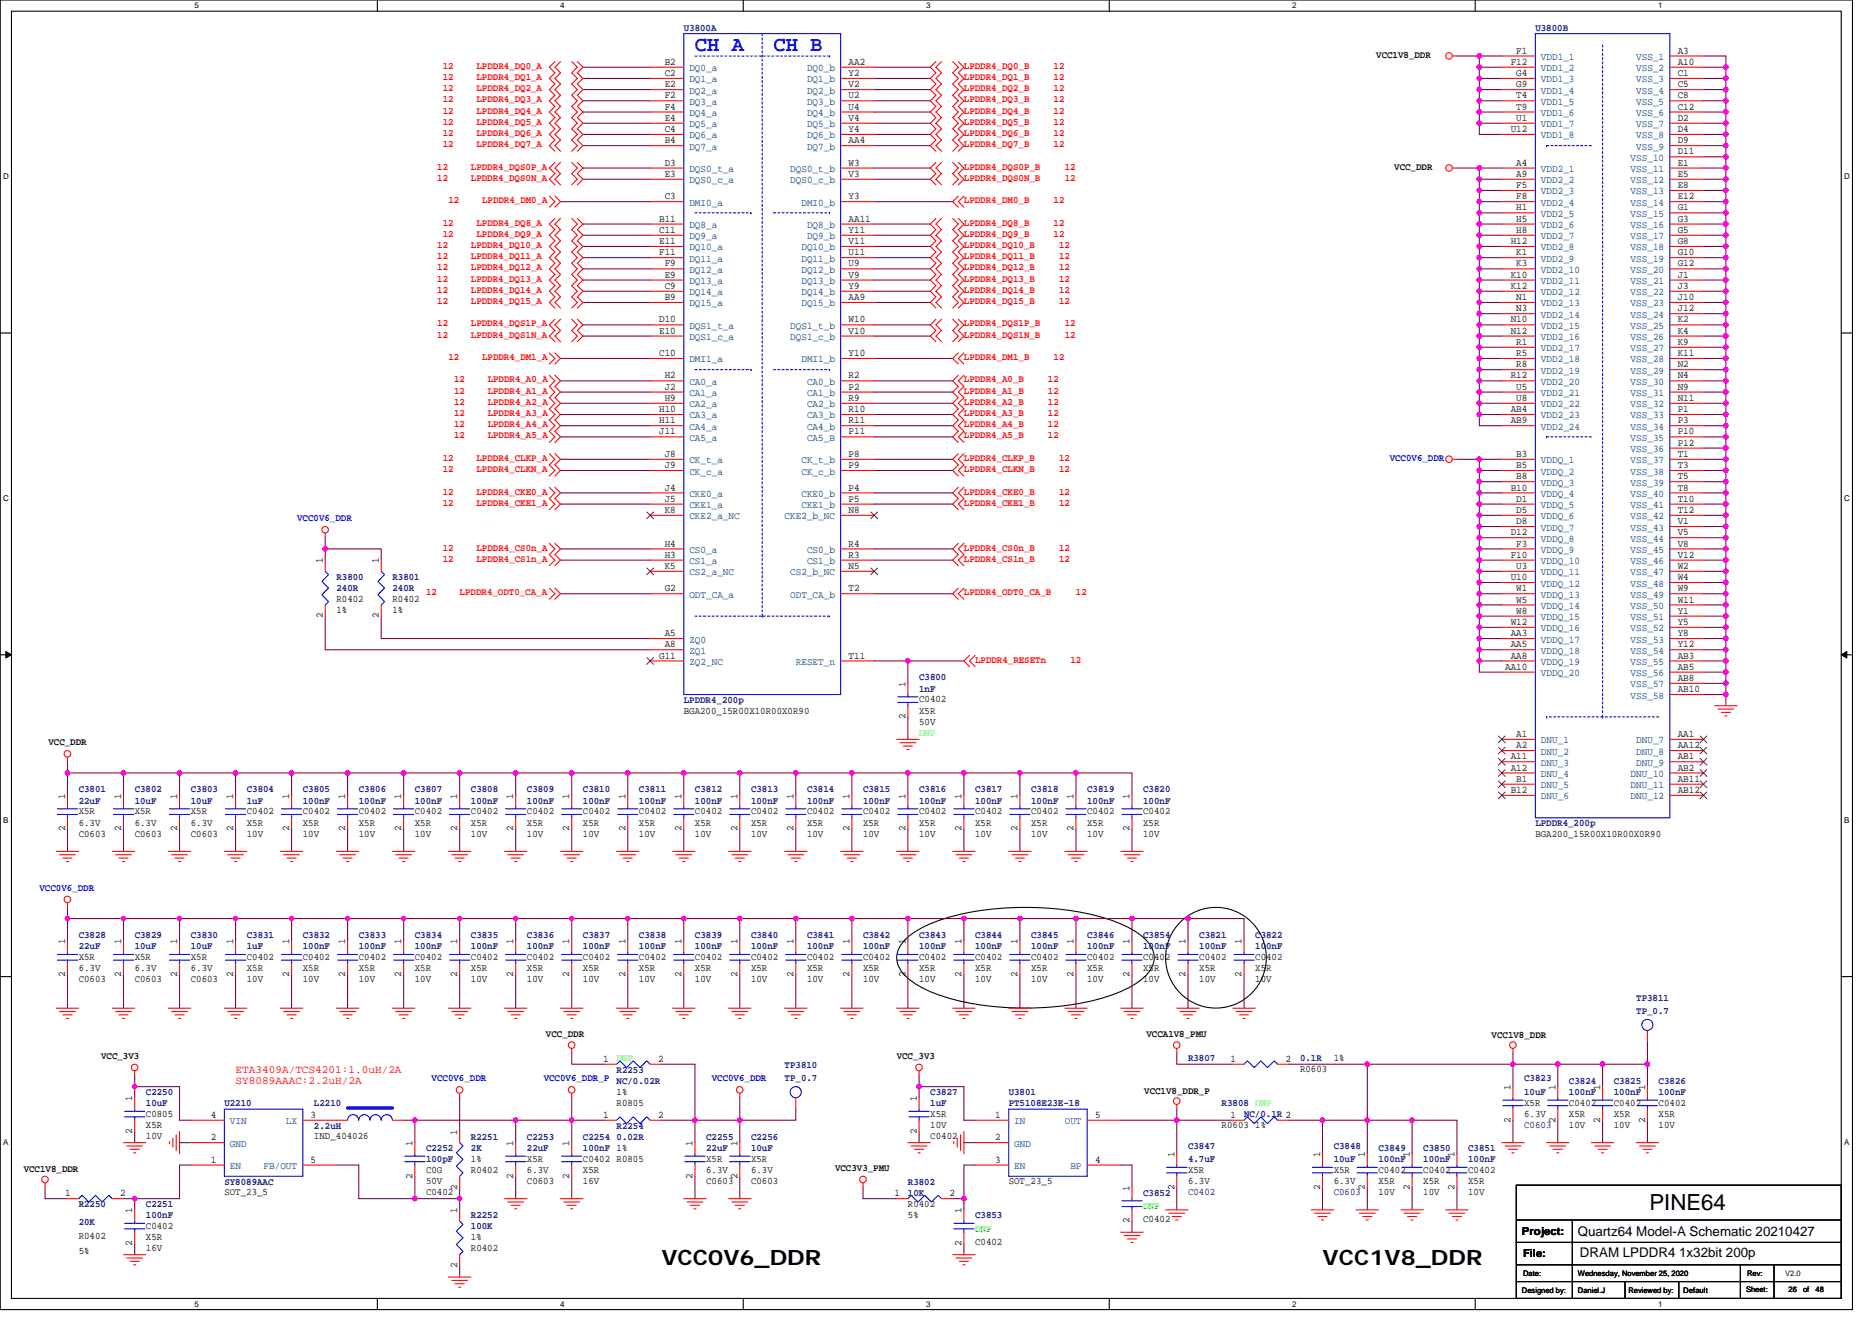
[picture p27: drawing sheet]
<svg xmlns="http://www.w3.org/2000/svg" width="297mm" height="210mm" viewBox="0 0 297 210" stroke-linecap="round" stroke-linejoin="round" font-family="sans-serif">
<defs><g id="words">
<text font-size="3.5" x="261.7" y="192.1">PINE64</text>
<g font-size="3.4" fill="#00f">
<text x="110.3" y="8.1">CH A</text>
<text x="122.7" y="8.1">CH B</text>
</g>
<g font-size="3.4">
<text x="104.9" y="200.7">VCC0V6_DDR</text>
<text x="209.8" y="200.7">VCC1V8_DDR</text>
</g>
<g font-size="2.1">
<text x="250.3" y="196.2">Quartz64 Model-A Schematic 20210427</text>
<text x="250.7" y="199.5">DRAM LPDDR4 1x32bit 200p</text>
</g>
<g font-size="1.8" fill="#f00">
<text x="37.4" y="170.3">ETA3409A/TCS4201:1.0uH/2A</text>
<text x="37.4" y="172">SY8089AAAC:2.2uH/2A</text>
</g>
<g font-size="1.8">
<text x="241.5" y="196">Project:</text>
<text x="241.7" y="199.5">File:</text>
</g>
<g font-size="1.6" fill="#000080">
<text x="108.5" y="4.9">U3800A</text>
<text x="243.6" y="4.9">U3800B</text>
<text x="53.4" y="92">R3800</text>
<text x="53.4" y="93.8">240R</text>
<text x="62.3" y="92">R3801</text>
<text x="62.3" y="93.8">240R</text>
<text x="145.8" y="108">C3800</text>
<text x="108.5" y="111.5">LPDDR4_200p</text>
<text x="145.8" y="109.8">1nF</text>
<text x="12.5" y="125.8">C3801</text>
<text x="21.4" y="125.8">C3802</text>
<text x="30.3" y="125.8">C3803</text>
<text x="39.2" y="125.8">C3804</text>
<text x="48" y="125.8">C3805</text>
<text x="56.9" y="125.8">C3806</text>
<text x="65.8" y="125.8">C3807</text>
<text x="74.7" y="125.8">C3808</text>
<text x="83.6" y="125.8">C3809</text>
<text x="92.5" y="125.8">C3810</text>
<text x="101.4" y="125.8">C3811</text>
<text x="110.3" y="125.8">C3812</text>
<text x="119.2" y="125.8">C3813</text>
<text x="128.1" y="125.8">C3814</text>
<text x="136.9" y="125.8">C3815</text>
<text x="145.8" y="125.8">C3816</text>
<text x="154.7" y="125.8">C3817</text>
<text x="163.6" y="125.8">C3818</text>
<text x="172.5" y="125.8">C3819</text>
<text x="181.4" y="125.8">C3820</text>
<text x="12.5" y="127.6">22uF</text>
<text x="21.4" y="127.6">10uF</text>
<text x="30.3" y="127.6">10uF</text>
<text x="39.2" y="127.6">1uF</text>
<text x="48" y="127.6">100nF</text>
<text x="56.9" y="127.6">100nF</text>
<text x="65.8" y="127.6">100nF</text>
<text x="74.7" y="127.6">100nF</text>
<text x="83.6" y="127.6">100nF</text>
<text x="92.5" y="127.6">100nF</text>
<text x="101.4" y="127.6">100nF</text>
<text x="110.3" y="127.6">100nF</text>
<text x="119.2" y="127.6">100nF</text>
<text x="128.1" y="127.6">100nF</text>
<text x="136.9" y="127.6">100nF</text>
<text x="145.8" y="127.6">100nF</text>
<text x="154.7" y="127.6">100nF</text>
<text x="163.6" y="127.6">100nF</text>
<text x="172.5" y="127.6">100nF</text>
<text x="181.4" y="127.6">100nF</text>
<text x="243.6" y="131.1">LPDDR4_200p</text>
<text x="12.5" y="148.9">C3828</text>
<text x="21.4" y="148.9">C3829</text>
<text x="30.3" y="148.9">C3830</text>
<text x="39.2" y="148.9">C3831</text>
<text x="48" y="148.9">C3832</text>
<text x="56.9" y="148.9">C3833</text>
<text x="65.8" y="148.9">C3834</text>
<text x="74.7" y="148.9">C3835</text>
<text x="83.6" y="148.9">C3836</text>
<text x="92.5" y="148.9">C3837</text>
<text x="101.4" y="148.9">C3838</text>
<text x="110.3" y="148.9">C3839</text>
<text x="119.2" y="148.9">C3840</text>
<text x="128.1" y="148.9">C3841</text>
<text x="136.9" y="148.9">C3842</text>
<text x="145.8" y="148.9">C3843</text>
<text x="154.7" y="148.9">C3844</text>
<text x="163.6" y="148.9">C3845</text>
<text x="172.5" y="148.9">C3846</text>
<text x="181.4" y="148.9">C3854</text>
<text x="190.3" y="148.9">C3821</text>
<text x="199.2" y="148.9">C3822</text>
<text x="12.5" y="150.7">22uF</text>
<text x="21.4" y="150.7">10uF</text>
<text x="30.3" y="150.7">10uF</text>
<text x="39.2" y="150.7">1uF</text>
<text x="48" y="150.7">100nF</text>
<text x="56.9" y="150.7">100nF</text>
<text x="65.8" y="150.7">100nF</text>
<text x="74.7" y="150.7">100nF</text>
<text x="83.6" y="150.7">100nF</text>
<text x="92.5" y="150.7">100nF</text>
<text x="101.4" y="150.7">100nF</text>
<text x="110.3" y="150.7">100nF</text>
<text x="119.2" y="150.7">100nF</text>
<text x="128.1" y="150.7">100nF</text>
<text x="136.9" y="150.7">100nF</text>
<text x="145.8" y="150.7">100nF</text>
<text x="154.7" y="150.7">100nF</text>
<text x="163.6" y="150.7">100nF</text>
<text x="172.5" y="150.7">100nF</text>
<text x="181.4" y="150.7">100nF</text>
<text x="190.3" y="150.7">100nF</text>
<text x="199.2" y="150.7">100nF</text>
<text x="259.6" y="158.8">TP3811</text>
<text x="259.6" y="161">TP_0.7</text>
<text x="23.2" y="173.8">C2250</text>
<text x="97.8" y="170.2">R2253</text>
<text x="97.8" y="172">NC/0.02R</text>
<text x="124.5" y="169.5">TP3810</text>
<text x="124.5" y="171.6">TP_0.7</text>
<text x="147.6" y="173.8">C3827</text>
<text x="160.1" y="173.8">U3801</text>
<text x="188.5" y="168.4">R3807</text>
<text x="206.3" y="168.4">0.1R</text>
<text x="241.8" y="171.6">C3823</text>
<text x="241.8" y="173.8">10uF</text>
<text x="249" y="172">C3824</text>
<text x="249" y="173.8">100nF</text>
<text x="256.1" y="172">C3825</text>
<text x="256.1" y="173.8">100nF</text>
<text x="263.2" y="172">C3826</text>
<text x="263.2" y="173.8">100nF</text>
<text x="23.2" y="175.6">10uF</text>
<text x="35.6" y="175.6">U2210</text>
<text x="49.8" y="175.6">L2210</text>
<text x="49.8" y="179.1">2.2uH</text>
<text x="97.8" y="179.1">R2254</text>
<text x="147.6" y="175.6">1uF</text>
<text x="160.1" y="175.6">PT5108E23E-18</text>
<text x="193.8" y="175.6">R3808 DNP</text>
<text x="197.4" y="177.3">NC/0.1R 2</text>
<text x="241.8" y="179">C0603</text>
<text x="67.6" y="182.7">C2252</text>
<text x="67.6" y="184.4">100pF</text>
<text x="74.7" y="180.9">R2251</text>
<text x="74.7" y="182.7">2K</text>
<text x="83.6" y="180.9">C2253</text>
<text x="83.6" y="182.7">22uF</text>
<text x="92.5" y="180.9">C2254</text>
<text x="92.5" y="182.7">100nF 1%</text>
<text x="97.8" y="180.9">0.02R</text>
<text x="112.1" y="180.9">C2255</text>
<text x="112.1" y="182.7">22uF</text>
<text x="119.2" y="180.9">C2256</text>
<text x="119.2" y="182.7">10uF</text>
<text x="188.5" y="182.3">C3847</text>
<text x="188.5" y="184.4">4.7uF</text>
<text x="211.6" y="182.3">C3848</text>
<text x="211.6" y="184.4">10uF</text>
<text x="218.7" y="182.7">C3849</text>
<text x="218.7" y="184.4">100nF</text>
<text x="225.8" y="182.7">C3850</text>
<text x="225.8" y="184.4">100nF</text>
<text x="233" y="182.7">C3851</text>
<text x="233" y="184.4">100nF</text>
<text x="12.5" y="191.6">R2250</text>
<text x="23.2" y="191.6">C2251</text>
<text x="35.6" y="188">SY8089AAC</text>
<text x="144.1" y="188">R3802</text>
<text x="144.1" y="189.8">10K</text>
<text x="181.4" y="189.8">C3852</text>
<text x="188.5" y="189.7">C0402</text>
<text x="211.6" y="189.7">C0603</text>
<text x="12.5" y="194.4">20K</text>
<text x="23.2" y="193.3">100nF</text>
<text x="74.7" y="193.3">R2252</text>
<text x="74.7" y="195.1">100K</text>
<text x="154.7" y="193.3">C3853</text>
</g>
<g font-size="1.6" fill="#f00">
<text x="70.3" y="10.9">12</text>
<text x="75.6" y="10.9">LPDDR4_DQ0_A</text>
<text x="152.9" y="10.9">LPDDR4_DQ0_B</text>
<text x="167.2" y="10.9">12</text>
<text x="70.3" y="12.7">12</text>
<text x="70.3" y="14.5">12</text>
<text x="70.3" y="16.3">12</text>
<text x="75.6" y="12.7">LPDDR4_DQ1_A</text>
<text x="75.6" y="14.5">LPDDR4_DQ2_A</text>
<text x="75.6" y="16.3">LPDDR4_DQ3_A</text>
<text x="152.9" y="14.5">LPDDR4_DQ2_B</text>
<text x="152.9" y="16.3">LPDDR4_DQ3_B</text>
<text x="152.9" y="12.7">LPDDR4_DQ1_B</text>
<text x="167.2" y="14.5">12</text>
<text x="167.2" y="16.3">12</text>
<text x="167.2" y="12.7">12</text>
<text x="70.3" y="23.4">12</text>
<text x="70.3" y="19.8">12</text>
<text x="70.3" y="21.6">12</text>
<text x="70.3" y="18">12</text>
<text x="75.6" y="23.4">LPDDR4_DQ7_A</text>
<text x="75.6" y="19.8">LPDDR4_DQ5_A</text>
<text x="75.6" y="21.6">LPDDR4_DQ6_A</text>
<text x="75.6" y="18">LPDDR4_DQ4_A</text>
<text x="152.9" y="21.6">LPDDR4_DQ6_B</text>
<text x="152.9" y="19.8">LPDDR4_DQ5_B</text>
<text x="152.9" y="23.4">LPDDR4_DQ7_B</text>
<text x="152.9" y="18">LPDDR4_DQ4_B</text>
<text x="167.2" y="21.6">12</text>
<text x="167.2" y="19.8">12</text>
<text x="167.2" y="23.4">12</text>
<text x="167.2" y="18">12</text>
<text x="69.4" y="26.9">12</text>
<text x="69.4" y="28.7">12</text>
<text x="74.7" y="26.9">LPDDR4_DQS0P_A</text>
<text x="74.7" y="28.7">LPDDR4_DQS0N_A</text>
<text x="152.9" y="26.9">LPDDR4_DQS0P_B</text>
<text x="152.9" y="28.7">LPDDR4_DQS0N_B</text>
<text x="168.9" y="26.9">12</text>
<text x="168.9" y="28.7">12</text>
<text x="70.3" y="35.8">12</text>
<text x="71.2" y="32.3">12</text>
<text x="75.6" y="35.8">LPDDR4_DQ8_A</text>
<text x="76.5" y="32.3">LPDDR4_DM0_A</text>
<text x="152.9" y="35.8">LPDDR4_DQ8_B</text>
<text x="152.9" y="32.3">LPDDR4_DM0_B</text>
<text x="167.2" y="35.8">12</text>
<text x="167.2" y="32.3">12</text>
<text x="69.4" y="39.4">12</text>
<text x="69.4" y="41.1">12</text>
<text x="70.3" y="37.6">12</text>
<text x="74.7" y="39.4">LPDDR4_DQ10_A</text>
<text x="74.7" y="41.1">LPDDR4_DQ11_A</text>
<text x="75.6" y="37.6">LPDDR4_DQ9_A</text>
<text x="152.9" y="41.1">LPDDR4_DQ11_B</text>
<text x="152.9" y="39.4">LPDDR4_DQ10_B</text>
<text x="152.9" y="37.6">LPDDR4_DQ9_B</text>
<text x="167.2" y="37.6">12</text>
<text x="168.1" y="41.1">12</text>
<text x="168.1" y="39.4">12</text>
<text x="69.4" y="44.7">12</text>
<text x="69.4" y="46.5">12</text>
<text x="69.4" y="42.9">12</text>
<text x="74.7" y="44.7">LPDDR4_DQ13_A</text>
<text x="74.7" y="46.5">LPDDR4_DQ14_A</text>
<text x="74.7" y="42.9">LPDDR4_DQ12_A</text>
<text x="152.9" y="46.5">LPDDR4_DQ14_B</text>
<text x="152.9" y="42.9">LPDDR4_DQ12_B</text>
<text x="152.9" y="44.7">LPDDR4_DQ13_B</text>
<text x="168.1" y="46.5">12</text>
<text x="168.1" y="42.9">12</text>
<text x="168.1" y="44.7">12</text>
<text x="69.4" y="48.3">12</text>
<text x="69.4" y="51.8">12</text>
<text x="69.4" y="53.6">12</text>
<text x="74.7" y="48.3">LPDDR4_DQ15_A</text>
<text x="74.7" y="51.8">LPDDR4_DQS1P_A</text>
<text x="74.7" y="53.6">LPDDR4_DQS1N_A</text>
<text x="152.9" y="48.3">LPDDR4_DQ15_B</text>
<text x="152.9" y="51.8">LPDDR4_DQS1P_B</text>
<text x="152.9" y="53.6">LPDDR4_DQS1N_B</text>
<text x="168.1" y="48.3">12</text>
<text x="168.9" y="51.8">12</text>
<text x="168.9" y="53.6">12</text>
<text x="71.2" y="57.1">12</text>
<text x="76.5" y="57.1">LPDDR4_DM1_A</text>
<text x="152.9" y="57.1">LPDDR4_DM1_B</text>
<text x="167.2" y="57.1">12</text>
<text x="72" y="64.3">12</text>
<text x="72" y="62.5">12</text>
<text x="72" y="60.7">12</text>
<text x="77.4" y="64.3">LPDDR4_A2_A</text>
<text x="77.4" y="62.5">LPDDR4_A1_A</text>
<text x="77.4" y="60.7">LPDDR4_A0_A</text>
<text x="152.9" y="64.3">LPDDR4_A2_B</text>
<text x="152.9" y="62.5">LPDDR4_A1_B</text>
<text x="152.9" y="60.7">LPDDR4_A0_B</text>
<text x="166.3" y="64.3">12</text>
<text x="166.3" y="62.5">12</text>
<text x="166.3" y="60.7">12</text>
<text x="72" y="66">12</text>
<text x="72" y="67.8">12</text>
<text x="72" y="69.6">12</text>
<text x="77.4" y="66">LPDDR4_A3_A</text>
<text x="77.4" y="67.8">LPDDR4_A4_A</text>
<text x="77.4" y="69.6">LPDDR4_A5_A</text>
<text x="152.9" y="66">LPDDR4_A3_B</text>
<text x="152.9" y="67.8">LPDDR4_A4_B</text>
<text x="152.9" y="69.6">LPDDR4_A5_B</text>
<text x="166.3" y="66">12</text>
<text x="166.3" y="67.8">12</text>
<text x="166.3" y="69.6">12</text>
<text x="70.3" y="74.9">12</text>
<text x="70.3" y="73.2">12</text>
<text x="75.6" y="74.9">LPDDR4_CLKN_A</text>
<text x="75.6" y="73.2">LPDDR4_CLKP_A</text>
<text x="152.9" y="74.9">LPDDR4_CLKN_B</text>
<text x="152.9" y="73.2">LPDDR4_CLKP_B</text>
<text x="168.1" y="74.9">12</text>
<text x="168.1" y="73.2">12</text>
<text x="70.3" y="78.5">12</text>
<text x="70.3" y="80.3">12</text>
<text x="75.6" y="78.5">LPDDR4_CKE0_A</text>
<text x="75.6" y="80.3">LPDDR4_CKE1_A</text>
<text x="152.9" y="78.5">LPDDR4_CKE0_B</text>
<text x="152.9" y="80.3">LPDDR4_CKE1_B</text>
<text x="168.1" y="78.5">12</text>
<text x="168.1" y="80.3">12</text>
<text x="70.3" y="87.4">12</text>
<text x="70.3" y="89.2">12</text>
<text x="75.6" y="87.4">LPDDR4_CS0n_A</text>
<text x="75.6" y="89.2">LPDDR4_CS1n_A</text>
<text x="152.9" y="87.4">LPDDR4_CS0n_B</text>
<text x="152.9" y="89.2">LPDDR4_CS1n_B</text>
<text x="168.1" y="87.4">12</text>
<text x="168.1" y="89.2">12</text>
<text x="67.6" y="94.5">12</text>
<text x="72.9" y="94.5">LPDDR4_ODT0_CA_A</text>
<text x="152.9" y="94.5">LPDDR4_ODT0_CA_B</text>
<text x="170.7" y="94.5">12</text>
<text x="154.7" y="105.2">LPDDR4_RESETn</text>
<text x="169.8" y="105.2">12</text>
</g>
<g font-size="1.6">
<text x="105.5" y="10.3">B2</text>
<text x="134.6" y="10.3">AA2</text>
<text x="218.4" y="9.1">VCC1V8_DDR</text>
<text x="239.7" y="10.3">F12</text>
<text x="240.6" y="8.5">F1</text>
<text x="266.2" y="8.5">A3</text>
<text x="266.2" y="10.3">A10</text>
<text x="105.5" y="17.4">F4</text>
<text x="105.5" y="15.6">F2</text>
<text x="105.5" y="13.8">E2</text>
<text x="105.5" y="12.1">C2</text>
<text x="134.6" y="12.1">Y2</text>
<text x="134.6" y="13.8">V2</text>
<text x="134.6" y="15.6">U2</text>
<text x="134.6" y="17.4">U4</text>
<text x="240.6" y="12.1">G4</text>
<text x="240.6" y="13.8">G9</text>
<text x="240.6" y="15.6">T4</text>
<text x="240.6" y="17.4">T9</text>
<text x="266.2" y="12.1">C1</text>
<text x="266.2" y="13.8">C5</text>
<text x="266.2" y="15.6">C8</text>
<text x="266.2" y="17.4">C12</text>
<text x="105.5" y="22.7">B4</text>
<text x="105.5" y="21">C4</text>
<text x="105.5" y="19.2">E4</text>
<text x="134.6" y="19.2">V4</text>
<text x="134.6" y="21">Y4</text>
<text x="134.6" y="22.7">AA4</text>
<text x="239.7" y="21">U12</text>
<text x="240.6" y="19.2">U1</text>
<text x="266.2" y="19.2">D2</text>
<text x="266.2" y="21">D4</text>
<text x="266.2" y="22.7">D9</text>
<text x="105.5" y="28.1">E3</text>
<text x="105.5" y="26.3">D3</text>
<text x="134.6" y="26.3">W3</text>
<text x="134.6" y="28.1">V3</text>
<text x="221.2" y="26.9">VCC_DDR</text>
<text x="240.6" y="26.3">A4</text>
<text x="240.6" y="28.1">A9</text>
<text x="240.6" y="29.8">F5</text>
<text x="266.2" y="24.5">D11</text>
<text x="266.2" y="26.3">E1</text>
<text x="266.2" y="28.1">E5</text>
<text x="266.2" y="29.8">E8</text>
<text x="104.6" y="35.2">B11</text>
<text x="105.5" y="31.6">C3</text>
<text x="134.6" y="31.6">Y3</text>
<text x="134.6" y="35.2">AA11</text>
<text x="240.6" y="31.6">F8</text>
<text x="240.6" y="33.4">H1</text>
<text x="240.6" y="35.2">H5</text>
<text x="266.2" y="31.6">E12</text>
<text x="266.2" y="33.4">G1</text>
<text x="266.2" y="35.2">G3</text>
<text x="104.6" y="38.7">E11</text>
<text x="104.6" y="40.5">F11</text>
<text x="104.6" y="37">C11</text>
<text x="134.6" y="40.5">U11</text>
<text x="134.6" y="37">Y11</text>
<text x="134.6" y="38.7">V11</text>
<text x="239.7" y="38.7">H12</text>
<text x="240.6" y="37">H8</text>
<text x="240.6" y="40.5">K1</text>
<text x="266.2" y="37">G5</text>
<text x="266.2" y="38.7">G8</text>
<text x="266.2" y="40.5">G10</text>
<text x="105.5" y="47.6">B9</text>
<text x="105.5" y="44.1">E9</text>
<text x="105.5" y="45.8">C9</text>
<text x="105.5" y="42.3">F9</text>
<text x="134.6" y="45.8">Y9</text>
<text x="134.6" y="47.6">AA9</text>
<text x="134.6" y="44.1">V9</text>
<text x="134.6" y="42.3">U9</text>
<text x="239.7" y="45.8">K12</text>
<text x="239.7" y="44.1">K10</text>
<text x="240.6" y="42.3">K3</text>
<text x="240.6" y="47.6">N1</text>
<text x="266.2" y="44.1">J1</text>
<text x="266.2" y="47.6">J10</text>
<text x="266.2" y="42.3">G12</text>
<text x="266.2" y="45.8">J3</text>
<text x="104.6" y="53">E10</text>
<text x="104.6" y="51.2">D10</text>
<text x="134.6" y="51.2">W10</text>
<text x="134.6" y="53">V10</text>
<text x="239.7" y="53">N12</text>
<text x="239.7" y="51.2">N10</text>
<text x="240.6" y="49.4">N3</text>
<text x="266.2" y="51.2">K2</text>
<text x="266.2" y="49.4">J12</text>
<text x="266.2" y="53">K4</text>
<text x="104.6" y="56.5">C10</text>
<text x="134.6" y="56.5">Y10</text>
<text x="240.6" y="56.5">R5</text>
<text x="240.6" y="58.3">R8</text>
<text x="240.6" y="54.7">R1</text>
<text x="266.2" y="54.7">K9</text>
<text x="266.2" y="58.3">N2</text>
<text x="266.2" y="56.5">K11</text>
<text x="104.6" y="65.4">H10</text>
<text x="105.5" y="63.6">H9</text>
<text x="105.5" y="61.8">J2</text>
<text x="105.5" y="60.1">H2</text>
<text x="134.6" y="60.1">R2</text>
<text x="134.6" y="61.8">P2</text>
<text x="134.6" y="63.6">R9</text>
<text x="134.6" y="65.4">R10</text>
<text x="239.7" y="60.1">R12</text>
<text x="239.7" y="65.4">AB4</text>
<text x="240.6" y="61.8">U5</text>
<text x="240.6" y="63.6">U8</text>
<text x="266.2" y="61.8">N9</text>
<text x="266.2" y="65.4">P1</text>
<text x="266.2" y="60.1">N4</text>
<text x="266.2" y="63.6">N11</text>
<text x="104.6" y="67.2">H11</text>
<text x="104.6" y="69">J11</text>
<text x="134.6" y="69">P11</text>
<text x="134.6" y="67.2">R11</text>
<text x="239.7" y="67.2">AB9</text>
<text x="266.2" y="67.2">P3</text>
<text x="266.2" y="69">P10</text>
<text x="266.2" y="70.7">P12</text>
<text x="105.5" y="74.3">J9</text>
<text x="105.5" y="72.5">J8</text>
<text x="105.5" y="77.9">J4</text>
<text x="134.6" y="77.9">P4</text>
<text x="134.6" y="72.5">P8</text>
<text x="134.6" y="74.3">P9</text>
<text x="239.7" y="77.9">B10</text>
<text x="240.6" y="72.5">B3</text>
<text x="240.6" y="74.3">B5</text>
<text x="240.6" y="76.1">B8</text>
<text x="266.2" y="72.5">T1</text>
<text x="266.2" y="76.1">T5</text>
<text x="266.2" y="74.3">T3</text>
<text x="266.2" y="77.9">T8</text>
<text x="105.5" y="79.6">J5</text>
<text x="105.5" y="81.4">K8</text>
<text x="134.6" y="81.4">N8</text>
<text x="134.6" y="79.6">P5</text>
<text x="240.6" y="79.6">D1</text>
<text x="240.6" y="81.4">D5</text>
<text x="240.6" y="83.2">D8</text>
<text x="266.2" y="79.6">T10</text>
<text x="266.2" y="83.2">V1</text>
<text x="266.2" y="81.4">T12</text>
<text x="51.2" y="89.4" transform="rotate(-90 51.2 89.4)">1</text>
<text x="60.1" y="89.4" transform="rotate(-90 60.1 89.4)">1</text>
<text x="105.5" y="86.7">H4</text>
<text x="105.5" y="88.5">H3</text>
<text x="134.6" y="88.5">R3</text>
<text x="134.6" y="86.7">R4</text>
<text x="239.7" y="85">D12</text>
<text x="239.7" y="88.5">F10</text>
<text x="240.6" y="86.7">F3</text>
<text x="266.2" y="85">V5</text>
<text x="266.2" y="86.7">V8</text>
<text x="266.2" y="88.5">V12</text>
<text x="53.4" y="95.5">R0402</text>
<text x="62.3" y="95.5">R0402</text>
<text x="105.5" y="93.9">G2</text>
<text x="105.5" y="90.3">K5</text>
<text x="134.6" y="93.9">T2</text>
<text x="134.6" y="90.3">N5</text>
<text x="239.7" y="92.1">U10</text>
<text x="240.6" y="90.3">U3</text>
<text x="240.6" y="93.9">W1</text>
<text x="240.6" y="95.6">W5</text>
<text x="266.2" y="90.3">W2</text>
<text x="266.2" y="92.1">W4</text>
<text x="266.2" y="93.9">W9</text>
<text x="266.2" y="95.6">W11</text>
<text x="51.2" y="98.1" transform="rotate(-90 51.2 98.1)">2</text>
<text x="53.4" y="97.3">1%</text>
<text x="60.1" y="98.1" transform="rotate(-90 60.1 98.1)">2</text>
<text x="62.3" y="97.3">1%</text>
<text x="105.5" y="101">A5</text>
<text x="239.7" y="101">AA3</text>
<text x="239.7" y="99.2">W12</text>
<text x="240.6" y="97.4">W8</text>
<text x="266.2" y="97.4">Y1</text>
<text x="266.2" y="99.2">Y5</text>
<text x="266.2" y="101">Y8</text>
<text x="104.6" y="104.5">G11</text>
<text x="105.5" y="102.7">A8</text>
<text x="134.6" y="104.5">T11</text>
<text x="238.8" y="106.3">AA10</text>
<text x="239.7" y="104.5">AA8</text>
<text x="239.7" y="102.7">AA5</text>
<text x="266.2" y="102.7">Y12</text>
<text x="266.2" y="104.5">AB3</text>
<text x="266.2" y="106.3">AB5</text>
<text x="108.5" y="113.3">BGA200_15R00X10R00X0R90</text>
<text x="143.7" y="109" transform="rotate(-90 143.7 109)">1</text>
<text x="145.8" y="111.5">C0402</text>
<text x="145.8" y="113.3">X5R</text>
<text x="266.2" y="108.1">AB8</text>
<text x="266.2" y="109.9">AB10</text>
<text x="7.7" y="118.3">VCC_DDR</text>
<text x="143.7" y="114.2" transform="rotate(-90 143.7 114.2)">2</text>
<text x="145.8" y="115">50V</text>
<text x="240.6" y="118.7">A2</text>
<text x="240.6" y="117">A1</text>
<text x="266.2" y="117">AA1</text>
<text x="266.2" y="118.7">AA12</text>
<text x="239.7" y="120.5">A11</text>
<text x="239.7" y="122.3">A12</text>
<text x="239.7" y="125.9">B12</text>
<text x="240.6" y="124.1">B1</text>
<text x="266.2" y="122.3">AB2</text>
<text x="266.2" y="124.1">AB11</text>
<text x="266.2" y="125.9">AB12</text>
<text x="266.2" y="120.5">AB1</text>
<text x="10.3" y="131.9" transform="rotate(-90 10.3 131.9)">2</text>
<text x="10.3" y="126.8" transform="rotate(-90 10.3 126.8)">1</text>
<text x="12.5" y="129.3">X5R</text>
<text x="12.5" y="131">6.3V</text>
<text x="19.2" y="131.9" transform="rotate(-90 19.2 131.9)">2</text>
<text x="19.2" y="126.8" transform="rotate(-90 19.2 126.8)">1</text>
<text x="21.4" y="129.3">X5R</text>
<text x="21.4" y="131">6.3V</text>
<text x="28.1" y="131.9" transform="rotate(-90 28.1 131.9)">2</text>
<text x="28.1" y="126.8" transform="rotate(-90 28.1 126.8)">1</text>
<text x="30.3" y="129.3">X5R</text>
<text x="30.3" y="131">6.3V</text>
<text x="37" y="131.9" transform="rotate(-90 37 131.9)">2</text>
<text x="37" y="126.8" transform="rotate(-90 37 126.8)">1</text>
<text x="39.2" y="129.3">C0402</text>
<text x="39.2" y="131">X5R</text>
<text x="45.9" y="131.9" transform="rotate(-90 45.9 131.9)">2</text>
<text x="45.9" y="126.8" transform="rotate(-90 45.9 126.8)">1</text>
<text x="48" y="129.3">C0402</text>
<text x="48" y="131">X5R</text>
<text x="54.8" y="131.9" transform="rotate(-90 54.8 131.9)">2</text>
<text x="54.8" y="126.8" transform="rotate(-90 54.8 126.8)">1</text>
<text x="56.9" y="129.3">C0402</text>
<text x="56.9" y="131">X5R</text>
<text x="63.7" y="131.9" transform="rotate(-90 63.7 131.9)">2</text>
<text x="63.7" y="126.8" transform="rotate(-90 63.7 126.8)">1</text>
<text x="65.8" y="129.3">C0402</text>
<text x="65.8" y="131">X5R</text>
<text x="72.6" y="131.9" transform="rotate(-90 72.6 131.9)">2</text>
<text x="72.6" y="126.8" transform="rotate(-90 72.6 126.8)">1</text>
<text x="74.7" y="129.3">C0402</text>
<text x="74.7" y="131">X5R</text>
<text x="81.4" y="131.9" transform="rotate(-90 81.4 131.9)">2</text>
<text x="81.4" y="126.8" transform="rotate(-90 81.4 126.8)">1</text>
<text x="83.6" y="129.3">C0402</text>
<text x="83.6" y="131">X5R</text>
<text x="90.3" y="131.9" transform="rotate(-90 90.3 131.9)">2</text>
<text x="90.3" y="126.8" transform="rotate(-90 90.3 126.8)">1</text>
<text x="92.5" y="129.3">C0402</text>
<text x="92.5" y="131">X5R</text>
<text x="99.2" y="131.9" transform="rotate(-90 99.2 131.9)">2</text>
<text x="99.2" y="126.8" transform="rotate(-90 99.2 126.8)">1</text>
<text x="101.4" y="129.3">C0402</text>
<text x="101.4" y="131">X5R</text>
<text x="108.1" y="131.9" transform="rotate(-90 108.1 131.9)">2</text>
<text x="108.1" y="126.8" transform="rotate(-90 108.1 126.8)">1</text>
<text x="110.3" y="129.3">C0402</text>
<text x="110.3" y="131">X5R</text>
<text x="117" y="131.9" transform="rotate(-90 117 131.9)">2</text>
<text x="117" y="126.8" transform="rotate(-90 117 126.8)">1</text>
<text x="119.2" y="129.3">C0402</text>
<text x="119.2" y="131">X5R</text>
<text x="125.9" y="131.9" transform="rotate(-90 125.9 131.9)">2</text>
<text x="125.9" y="126.8" transform="rotate(-90 125.9 126.8)">1</text>
<text x="128.1" y="129.3">C0402</text>
<text x="128.1" y="131">X5R</text>
<text x="134.8" y="131.9" transform="rotate(-90 134.8 131.9)">2</text>
<text x="134.8" y="126.8" transform="rotate(-90 134.8 126.8)">1</text>
<text x="136.9" y="129.3">C0402</text>
<text x="136.9" y="131">X5R</text>
<text x="143.7" y="131.9" transform="rotate(-90 143.7 131.9)">2</text>
<text x="143.7" y="126.8" transform="rotate(-90 143.7 126.8)">1</text>
<text x="145.8" y="129.3">C0402</text>
<text x="145.8" y="131">X5R</text>
<text x="152.6" y="131.9" transform="rotate(-90 152.6 131.9)">2</text>
<text x="152.6" y="126.8" transform="rotate(-90 152.6 126.8)">1</text>
<text x="154.7" y="129.3">C0402</text>
<text x="154.7" y="131">X5R</text>
<text x="161.5" y="131.9" transform="rotate(-90 161.5 131.9)">2</text>
<text x="161.5" y="126.8" transform="rotate(-90 161.5 126.8)">1</text>
<text x="163.6" y="129.3">C0402</text>
<text x="163.6" y="131">X5R</text>
<text x="170.3" y="131.9" transform="rotate(-90 170.3 131.9)">2</text>
<text x="170.3" y="126.8" transform="rotate(-90 170.3 126.8)">1</text>
<text x="172.5" y="129.3">C0402</text>
<text x="172.5" y="131">X5R</text>
<text x="179.2" y="131.9" transform="rotate(-90 179.2 131.9)">2</text>
<text x="179.2" y="126.8" transform="rotate(-90 179.2 126.8)">1</text>
<text x="181.4" y="129.3">C0402</text>
<text x="181.4" y="131">X5R</text>
<text x="12.5" y="132.8">C0603</text>
<text x="21.4" y="132.8">C0603</text>
<text x="30.3" y="132.8">C0603</text>
<text x="39.2" y="132.8">10V</text>
<text x="48" y="132.8">10V</text>
<text x="56.9" y="132.8">10V</text>
<text x="65.8" y="132.8">10V</text>
<text x="74.7" y="132.8">10V</text>
<text x="83.6" y="132.8">10V</text>
<text x="92.5" y="132.8">10V</text>
<text x="101.4" y="132.8">10V</text>
<text x="110.3" y="132.8">10V</text>
<text x="119.2" y="132.8">10V</text>
<text x="128.1" y="132.8">10V</text>
<text x="136.9" y="132.8">10V</text>
<text x="145.8" y="132.8">10V</text>
<text x="154.7" y="132.8">10V</text>
<text x="163.6" y="132.8">10V</text>
<text x="172.5" y="132.8">10V</text>
<text x="181.4" y="132.8">10V</text>
<text x="243.6" y="132.8">BGA200_15R00X10R00X0R90</text>
<text x="10.3" y="149.9" transform="rotate(-90 10.3 149.9)">1</text>
<text x="19.2" y="149.9" transform="rotate(-90 19.2 149.9)">1</text>
<text x="28.1" y="149.9" transform="rotate(-90 28.1 149.9)">1</text>
<text x="37" y="149.9" transform="rotate(-90 37 149.9)">1</text>
<text x="45.9" y="149.9" transform="rotate(-90 45.9 149.9)">1</text>
<text x="54.8" y="149.9" transform="rotate(-90 54.8 149.9)">1</text>
<text x="63.7" y="149.9" transform="rotate(-90 63.7 149.9)">1</text>
<text x="72.6" y="149.9" transform="rotate(-90 72.6 149.9)">1</text>
<text x="81.4" y="149.9" transform="rotate(-90 81.4 149.9)">1</text>
<text x="90.3" y="149.9" transform="rotate(-90 90.3 149.9)">1</text>
<text x="99.2" y="149.9" transform="rotate(-90 99.2 149.9)">1</text>
<text x="108.1" y="149.9" transform="rotate(-90 108.1 149.9)">1</text>
<text x="117" y="149.9" transform="rotate(-90 117 149.9)">1</text>
<text x="125.9" y="149.9" transform="rotate(-90 125.9 149.9)">1</text>
<text x="134.8" y="149.9" transform="rotate(-90 134.8 149.9)">1</text>
<text x="143.7" y="149.9" transform="rotate(-90 143.7 149.9)">1</text>
<text x="152.6" y="149.9" transform="rotate(-90 152.6 149.9)">1</text>
<text x="161.5" y="149.9" transform="rotate(-90 161.5 149.9)">1</text>
<text x="170.3" y="149.9" transform="rotate(-90 170.3 149.9)">1</text>
<text x="179.2" y="149.9" transform="rotate(-90 179.2 149.9)">1</text>
<text x="188.1" y="149.9" transform="rotate(-90 188.1 149.9)">1</text>
<text x="197" y="149.9" transform="rotate(-90 197 149.9)">1</text>
<text x="10.3" y="155" transform="rotate(-90 10.3 155)">2</text>
<text x="12.5" y="155.9">C0603</text>
<text x="12.5" y="152.4">X5R</text>
<text x="12.5" y="154.2">6.3V</text>
<text x="19.2" y="155" transform="rotate(-90 19.2 155)">2</text>
<text x="21.4" y="155.9">C0603</text>
<text x="21.4" y="152.4">X5R</text>
<text x="21.4" y="154.2">6.3V</text>
<text x="28.1" y="155" transform="rotate(-90 28.1 155)">2</text>
<text x="30.3" y="155.9">C0603</text>
<text x="30.3" y="152.4">X5R</text>
<text x="30.3" y="154.2">6.3V</text>
<text x="37" y="155" transform="rotate(-90 37 155)">2</text>
<text x="39.2" y="152.4">C0402</text>
<text x="39.2" y="154.2">X5R</text>
<text x="39.2" y="155.9">10V</text>
<text x="45.9" y="155" transform="rotate(-90 45.9 155)">2</text>
<text x="48" y="152.4">C0402</text>
<text x="48" y="154.2">X5R</text>
<text x="48" y="155.9">10V</text>
<text x="54.8" y="155" transform="rotate(-90 54.8 155)">2</text>
<text x="56.9" y="152.4">C0402</text>
<text x="56.9" y="154.2">X5R</text>
<text x="56.9" y="155.9">10V</text>
<text x="63.7" y="155" transform="rotate(-90 63.7 155)">2</text>
<text x="65.8" y="152.4">C0402</text>
<text x="65.8" y="154.2">X5R</text>
<text x="65.8" y="155.9">10V</text>
<text x="72.6" y="155" transform="rotate(-90 72.6 155)">2</text>
<text x="74.7" y="152.4">C0402</text>
<text x="74.7" y="154.2">X5R</text>
<text x="74.7" y="155.9">10V</text>
<text x="81.4" y="155" transform="rotate(-90 81.4 155)">2</text>
<text x="83.6" y="152.4">C0402</text>
<text x="83.6" y="154.2">X5R</text>
<text x="83.6" y="155.9">10V</text>
<text x="90.3" y="155" transform="rotate(-90 90.3 155)">2</text>
<text x="92.5" y="152.4">C0402</text>
<text x="92.5" y="154.2">X5R</text>
<text x="92.5" y="155.9">10V</text>
<text x="99.2" y="155" transform="rotate(-90 99.2 155)">2</text>
<text x="101.4" y="152.4">C0402</text>
<text x="101.4" y="154.2">X5R</text>
<text x="101.4" y="155.9">10V</text>
<text x="108.1" y="155" transform="rotate(-90 108.1 155)">2</text>
<text x="110.3" y="152.4">C0402</text>
<text x="110.3" y="154.2">X5R</text>
<text x="110.3" y="155.9">10V</text>
<text x="117" y="155" transform="rotate(-90 117 155)">2</text>
<text x="119.2" y="152.4">C0402</text>
<text x="119.2" y="154.2">X5R</text>
<text x="119.2" y="155.9">10V</text>
<text x="125.9" y="155" transform="rotate(-90 125.9 155)">2</text>
<text x="128.1" y="152.4">C0402</text>
<text x="128.1" y="154.2">X5R</text>
<text x="128.1" y="155.9">10V</text>
<text x="134.8" y="155" transform="rotate(-90 134.8 155)">2</text>
<text x="136.9" y="152.4">C0402</text>
<text x="136.9" y="154.2">X5R</text>
<text x="136.9" y="155.9">10V</text>
<text x="143.7" y="155" transform="rotate(-90 143.7 155)">2</text>
<text x="145.8" y="152.4">C0402</text>
<text x="145.8" y="154.2">X5R</text>
<text x="145.8" y="155.9">10V</text>
<text x="152.6" y="155" transform="rotate(-90 152.6 155)">2</text>
<text x="154.7" y="152.4">C0402</text>
<text x="154.7" y="154.2">X5R</text>
<text x="154.7" y="155.9">10V</text>
<text x="161.5" y="155" transform="rotate(-90 161.5 155)">2</text>
<text x="163.6" y="152.4">C0402</text>
<text x="163.6" y="154.2">X5R</text>
<text x="163.6" y="155.9">10V</text>
<text x="170.3" y="155" transform="rotate(-90 170.3 155)">2</text>
<text x="172.5" y="152.4">C0402</text>
<text x="172.5" y="154.2">X5R</text>
<text x="172.5" y="155.9">10V</text>
<text x="179.2" y="155" transform="rotate(-90 179.2 155)">2</text>
<text x="181.4" y="152.4">C0402</text>
<text x="181.4" y="154.2">X5R</text>
<text x="181.4" y="155.9">10V</text>
<text x="188.1" y="155" transform="rotate(-90 188.1 155)">2</text>
<text x="190.3" y="152.4">C0402</text>
<text x="190.3" y="154.2">X5R</text>
<text x="190.3" y="155.9">10V</text>
<text x="197" y="155" transform="rotate(-90 197 155)">2</text>
<text x="199.2" y="152.4">C0402</text>
<text x="199.2" y="154.2">X5R</text>
<text x="199.2" y="155.9">10V</text>
<text x="86.6" y="164.5">VCC_DDR</text>
<text x="181.9" y="164.5">VCCA1V8_PMU</text>
<text x="236.7" y="164.7">VCC1V8_DDR</text>
<text x="16" y="168.1">VCC_3V3</text>
<text x="95.7" y="168.5">1</text>
<text x="97.8" y="173.7">1%</text>
<text x="104.4" y="168.5">2</text>
<text x="142.3" y="168.1">VCC_3V3</text>
<text x="181.6" y="173.6">VCC1V8_DDR_P</text>
<text x="195.3" y="168.5">1</text>
<text x="204" y="168.5">2</text>
<text x="206.3" y="170.2">R0603</text>
<text x="211.6" y="168.4">1%</text>
<text x="239.7" y="173" transform="rotate(-90 239.7 173)">1</text>
<text x="246.8" y="173" transform="rotate(-90 246.8 173)">1</text>
<text x="253.9" y="173" transform="rotate(-90 253.9 173)">1</text>
<text x="261" y="173" transform="rotate(-90 261 173)">1</text>
<text x="21" y="179.9" transform="rotate(-90 21 179.9)">2</text>
<text x="21" y="174.8" transform="rotate(-90 21 174.8)">1</text>
<text x="23.2" y="177.3">C0805</text>
<text x="23.2" y="179">X5R</text>
<text x="33.5" y="177.4">4</text>
<text x="49.3" y="177.4">3</text>
<text x="95.7" y="177.4">1</text>
<text x="97.8" y="175.5">R0805</text>
<text x="104.4" y="177.4">2</text>
<text x="145.5" y="179.9" transform="rotate(-90 145.5 179.9)">2</text>
<text x="145.5" y="174.8" transform="rotate(-90 145.5 174.8)">1</text>
<text x="147.6" y="177.3">X5R</text>
<text x="147.6" y="179">10V</text>
<text x="157.9" y="177.4">1</text>
<text x="173.8" y="177.4">5</text>
<text x="193.8" y="179">R0603 1%</text>
<text x="195.3" y="177.4">1</text>
<text x="239.7" y="178.2" transform="rotate(-90 239.7 178.2)">2</text>
<text x="241.8" y="175.5">X5R</text>
<text x="241.8" y="177.3">6.3V</text>
<text x="246.8" y="178.2" transform="rotate(-90 246.8 178.2)">2</text>
<text x="249" y="175.5">C0402</text>
<text x="249" y="177.3">X5R</text>
<text x="249" y="179">10V</text>
<text x="253.9" y="178.2" transform="rotate(-90 253.9 178.2)">2</text>
<text x="256.1" y="175.5">C0402</text>
<text x="256.1" y="177.3">X5R</text>
<text x="256.1" y="179">10V</text>
<text x="261" y="178.2" transform="rotate(-90 261 178.2)">2</text>
<text x="263.2" y="175.5">C0402</text>
<text x="263.2" y="177.3">X5R</text>
<text x="263.2" y="179">10V</text>
<text x="23.2" y="180.8">10V</text>
<text x="33.5" y="184.5">1</text>
<text x="33.5" y="181">2</text>
<text x="49.3" y="184.5">5</text>
<text x="49.8" y="180.8">IND_404026</text>
<text x="65.4" y="181.9" transform="rotate(-90 65.4 181.9)">1</text>
<text x="72.6" y="180.1" transform="rotate(-90 72.6 180.1)">1</text>
<text x="74.7" y="184.4">1%</text>
<text x="81.4" y="181.9" transform="rotate(-90 81.4 181.9)">1</text>
<text x="83.6" y="184.4">X5R</text>
<text x="90.3" y="181.9" transform="rotate(-90 90.3 181.9)">1</text>
<text x="92.5" y="184.4">C0402 R0805</text>
<text x="109.9" y="181.9" transform="rotate(-90 109.9 181.9)">1</text>
<text x="112.1" y="184.4">X5R</text>
<text x="117" y="181.9" transform="rotate(-90 117 181.9)">1</text>
<text x="119.2" y="184.4">X5R</text>
<text x="132.5" y="185.9">VCC3V3_PMU</text>
<text x="147.6" y="180.8">C0402</text>
<text x="157.9" y="181">2</text>
<text x="157.9" y="184.5">3</text>
<text x="173.8" y="184.5">4</text>
<text x="186.3" y="183.7" transform="rotate(-90 186.3 183.7)">1</text>
<text x="209.5" y="183.7" transform="rotate(-90 209.5 183.7)">1</text>
<text x="216.6" y="183.7" transform="rotate(-90 216.6 183.7)">1</text>
<text x="223.7" y="183.7" transform="rotate(-90 223.7 183.7)">1</text>
<text x="230.8" y="183.7" transform="rotate(-90 230.8 183.7)">1</text>
<text x="3.8" y="186.1">VCC1V8_DDR</text>
<text x="10.3" y="189.9">1</text>
<text x="19.1" y="189.9">2</text>
<text x="35.6" y="189.7">SOT_23_5</text>
<text x="65.4" y="187" transform="rotate(-90 65.4 187)">2</text>
<text x="67.6" y="189.7">C0402</text>
<text x="67.6" y="186.2">C0G</text>
<text x="67.6" y="187.9">50V</text>
<text x="72.6" y="188.8" transform="rotate(-90 72.6 188.8)">2</text>
<text x="74.7" y="186.2">R0402</text>
<text x="81.4" y="187" transform="rotate(-90 81.4 187)">2</text>
<text x="83.6" y="187.9">C0603</text>
<text x="83.6" y="186.2">6.3V</text>
<text x="90.3" y="187" transform="rotate(-90 90.3 187)">2</text>
<text x="92.5" y="186.2">X5R</text>
<text x="92.5" y="187.9">16V</text>
<text x="109.9" y="187" transform="rotate(-90 109.9 187)">2</text>
<text x="112.1" y="187.9">C0603</text>
<text x="112.1" y="186.2">6.3V</text>
<text x="117" y="187" transform="rotate(-90 117 187)">2</text>
<text x="119.2" y="187.9">C0603</text>
<text x="119.2" y="186.2">6.3V</text>
<text x="141.9" y="189.9">1</text>
<text x="144.1" y="191.5">R0402</text>
<text x="150.6" y="189.9">2</text>
<text x="160.1" y="187.9">SOT_23_5</text>
<text x="179.2" y="189" transform="rotate(-90 179.2 189)">1</text>
<text x="186.3" y="188.8" transform="rotate(-90 186.3 188.8)">2</text>
<text x="188.5" y="186.2">X5R</text>
<text x="188.5" y="187.9">6.3V</text>
<text x="209.5" y="188.8" transform="rotate(-90 209.5 188.8)">2</text>
<text x="211.6" y="186.2">X5R</text>
<text x="211.6" y="187.9">6.3V</text>
<text x="216.6" y="188.8" transform="rotate(-90 216.6 188.8)">2</text>
<text x="218.7" y="186.2">C0402</text>
<text x="218.7" y="187.9">X5R</text>
<text x="218.7" y="189.7">10V</text>
<text x="223.7" y="188.8" transform="rotate(-90 223.7 188.8)">2</text>
<text x="225.8" y="186.2">C0402</text>
<text x="225.8" y="187.9">X5R</text>
<text x="225.8" y="189.7">10V</text>
<text x="230.8" y="188.8" transform="rotate(-90 230.8 188.8)">2</text>
<text x="233" y="186.2">C0402</text>
<text x="233" y="187.9">X5R</text>
<text x="233" y="189.7">10V</text>
<text x="12.5" y="196.7">R0402</text>
<text x="21" y="197.7" transform="rotate(-90 21 197.7)">2</text>
<text x="21" y="192.6" transform="rotate(-90 21 192.6)">1</text>
<text x="23.2" y="195.1">C0402</text>
<text x="23.2" y="196.8">X5R</text>
<text x="72.6" y="192.6" transform="rotate(-90 72.6 192.6)">1</text>
<text x="74.7" y="196.8">1%</text>
<text x="144.1" y="193.3">5%</text>
<text x="152.6" y="197.7" transform="rotate(-90 152.6 197.7)">2</text>
<text x="152.6" y="192.6" transform="rotate(-90 152.6 192.6)">1</text>
<text x="154.7" y="197.5">C0402</text>
<text x="179.2" y="194.2" transform="rotate(-90 179.2 194.2)">2</text>
<text x="181.4" y="194">C0402</text>
<text x="12.5" y="199">5%</text>
<text x="23.2" y="198.6">16V</text>
<text x="72.6" y="201.3" transform="rotate(-90 72.6 201.3)">2</text>
<text x="74.7" y="198.6">R0402</text>
</g>
<g font-size="1.6" fill="#004080">
<text x="109.4" y="11.3">DQ0_a</text>
<text x="128.1" y="11.3">DQ0_b</text>
<text x="244.5" y="9.5">VDD1_1</text>
<text x="244.5" y="11.3">VDD1_2</text>
<text x="259.6" y="9.5">VSS_1</text>
<text x="259.6" y="11.3">VSS_2</text>
<text x="109.4" y="16.6">DQ3_a</text>
<text x="109.4" y="14.9">DQ2_a</text>
<text x="109.4" y="13.1">DQ1_a</text>
<text x="128.1" y="13.1">DQ1_b</text>
<text x="128.1" y="14.9">DQ2_b</text>
<text x="128.1" y="16.6">DQ3_b</text>
<text x="244.5" y="13.1">VDD1_3</text>
<text x="244.5" y="14.9">VDD1_4</text>
<text x="244.5" y="16.6">VDD1_5</text>
<text x="259.6" y="13.1">VSS_3</text>
<text x="259.6" y="14.9">VSS_4</text>
<text x="259.6" y="16.6">VSS_5</text>
<text x="109.4" y="23.7">DQ7_a</text>
<text x="109.4" y="22">DQ6_a</text>
<text x="109.4" y="20.2">DQ5_a</text>
<text x="109.4" y="18.4">DQ4_a</text>
<text x="128.1" y="20.2">DQ5_b</text>
<text x="128.1" y="18.4">DQ4_b</text>
<text x="128.1" y="22">DQ6_b</text>
<text x="128.1" y="23.7">DQ7_b</text>
<text x="244.5" y="20.2">VDD1_7</text>
<text x="244.5" y="22">VDD1_8</text>
<text x="244.5" y="18.4">VDD1_6</text>
<text x="259.6" y="18.4">VSS_6</text>
<text x="259.6" y="20.2">VSS_7</text>
<text x="259.6" y="22">VSS_8</text>
<text x="259.6" y="23.7">VSS_9</text>
<text x="109.4" y="29.1">DQS0_c_a</text>
<text x="109.4" y="27.3">DQS0_t_a</text>
<text x="125.4" y="27.3">DQS0_t_b</text>
<text x="125.4" y="29.1">DQS0_c_b</text>
<text x="244.5" y="27.3">VDD2_1</text>
<text x="244.5" y="29.1">VDD2_2</text>
<text x="258.7" y="25.5">VSS_10</text>
<text x="258.7" y="27.3">VSS_11</text>
<text x="258.7" y="29.1">VSS_12</text>
<text x="109.4" y="32.6">DMI0_a</text>
<text x="127.2" y="32.6">DMI0_b</text>
<text x="244.5" y="30.9">VDD2_3</text>
<text x="244.5" y="32.6">VDD2_4</text>
<text x="244.5" y="34.4">VDD2_5</text>
<text x="258.7" y="30.9">VSS_13</text>
<text x="258.7" y="32.6">VSS_14</text>
<text x="258.7" y="34.4">VSS_15</text>
<text x="109.4" y="39.8">DQ10_a</text>
<text x="109.4" y="36.2">DQ8_a</text>
<text x="109.4" y="41.5">DQ11_a</text>
<text x="109.4" y="38">DQ9_a</text>
<text x="127.2" y="41.5">DQ11_b</text>
<text x="127.2" y="39.8">DQ10_b</text>
<text x="128.1" y="38">DQ9_b</text>
<text x="128.1" y="36.2">DQ8_b</text>
<text x="244.5" y="39.8">VDD2_8</text>
<text x="244.5" y="36.2">VDD2_6</text>
<text x="244.5" y="38">VDD2_7</text>
<text x="244.5" y="41.5">VDD2_9</text>
<text x="258.7" y="36.2">VSS_16</text>
<text x="258.7" y="38">VSS_17</text>
<text x="258.7" y="39.8">VSS_18</text>
<text x="258.7" y="41.5">VSS_19</text>
<text x="109.4" y="45.1">DQ13_a</text>
<text x="109.4" y="46.9">DQ14_a</text>
<text x="109.4" y="43.3">DQ12_a</text>
<text x="127.2" y="46.9">DQ14_b</text>
<text x="127.2" y="45.1">DQ13_b</text>
<text x="127.2" y="43.3">DQ12_b</text>
<text x="244.5" y="43.3">VDD2_10</text>
<text x="244.5" y="46.9">VDD2_12</text>
<text x="244.5" y="45.1">VDD2_11</text>
<text x="258.7" y="45.1">VSS_21</text>
<text x="258.7" y="43.3">VSS_20</text>
<text x="258.7" y="46.9">VSS_22</text>
<text x="109.4" y="48.6">DQ15_a</text>
<text x="109.4" y="54">DQS1_c_a</text>
<text x="109.4" y="52.2">DQS1_t_a</text>
<text x="125.4" y="52.2">DQS1_t_b</text>
<text x="125.4" y="54">DQS1_c_b</text>
<text x="127.2" y="48.6">DQ15_b</text>
<text x="244.5" y="50.4">VDD2_14</text>
<text x="244.5" y="54">VDD2_16</text>
<text x="244.5" y="48.6">VDD2_13</text>
<text x="244.5" y="52.2">VDD2_15</text>
<text x="258.7" y="48.6">VSS_23</text>
<text x="258.7" y="52.2">VSS_25</text>
<text x="258.7" y="50.4">VSS_24</text>
<text x="258.7" y="54">VSS_26</text>
<text x="109.4" y="57.5">DMI1_a</text>
<text x="127.2" y="57.5">DMI1_b</text>
<text x="244.5" y="57.5">VDD2_18</text>
<text x="244.5" y="59.3">VDD2_19</text>
<text x="244.5" y="55.8">VDD2_17</text>
<text x="258.7" y="55.8">VSS_27</text>
<text x="258.7" y="59.3">VSS_29</text>
<text x="258.7" y="57.5">VSS_28</text>
<text x="109.4" y="64.6">CA2_a</text>
<text x="109.4" y="62.9">CA1_a</text>
<text x="109.4" y="61.1">CA0_a</text>
<text x="128.1" y="61.1">CA0_b</text>
<text x="128.1" y="62.9">CA1_b</text>
<text x="128.1" y="64.6">CA2_b</text>
<text x="244.5" y="61.1">VDD2_20</text>
<text x="244.5" y="62.9">VDD2_21</text>
<text x="244.5" y="64.6">VDD2_22</text>
<text x="258.7" y="62.9">VSS_31</text>
<text x="258.7" y="61.1">VSS_30</text>
<text x="258.7" y="64.6">VSS_32</text>
<text x="109.4" y="68.2">CA4_a</text>
<text x="109.4" y="66.4">CA3_a</text>
<text x="109.4" y="70">CA5_a</text>
<text x="128.1" y="66.4">CA3_b</text>
<text x="128.1" y="70">CA5_B</text>
<text x="128.1" y="68.2">CA4_b</text>
<text x="244.5" y="66.4">VDD2_23</text>
<text x="244.5" y="68.2">VDD2_24</text>
<text x="258.7" y="66.4">VSS_33</text>
<text x="258.7" y="68.2">VSS_34</text>
<text x="258.7" y="70">VSS_35</text>
<text x="258.7" y="71.8">VSS_36</text>
<text x="109.4" y="75.3">CK_c_a</text>
<text x="109.4" y="73.5">CK_t_a</text>
<text x="127.2" y="73.5">CK_t_b</text>
<text x="127.2" y="75.3">CK_c_b</text>
<text x="244.5" y="73.5">VDDQ_1</text>
<text x="244.5" y="75.3">VDDQ_2</text>
<text x="244.5" y="77.1">VDDQ_3</text>
<text x="258.7" y="73.5">VSS_37</text>
<text x="258.7" y="77.1">VSS_39</text>
<text x="258.7" y="75.3">VSS_38</text>
<text x="109.4" y="78.9">CKE0_a</text>
<text x="109.4" y="80.6">CKE1_a</text>
<text x="109.4" y="82.4">CKE2_a_NC</text>
<text x="124.5" y="82.4">CKE2_b_NC</text>
<text x="127.2" y="80.6">CKE1_b</text>
<text x="127.2" y="78.9">CKE0_b</text>
<text x="244.5" y="78.9">VDDQ_4</text>
<text x="244.5" y="80.6">VDDQ_5</text>
<text x="244.5" y="82.4">VDDQ_6</text>
<text x="258.7" y="80.6">VSS_41</text>
<text x="258.7" y="78.9">VSS_40</text>
<text x="258.7" y="82.4">VSS_42</text>
<text x="109.4" y="87.8">CS0_a</text>
<text x="109.4" y="89.5">CS1_a</text>
<text x="128.1" y="89.5">CS1_b</text>
<text x="128.1" y="87.8">CS0_b</text>
<text x="244.5" y="84.2">VDDQ_7</text>
<text x="244.5" y="86">VDDQ_8</text>
<text x="244.5" y="87.8">VDDQ_9</text>
<text x="244.5" y="89.5">VDDQ_10</text>
<text x="258.7" y="84.2">VSS_43</text>
<text x="258.7" y="86">VSS_44</text>
<text x="258.7" y="87.8">VSS_45</text>
<text x="258.7" y="89.5">VSS_46</text>
<text x="109.4" y="94.9">ODT_CA_a</text>
<text x="109.4" y="91.3">CS2_a_NC</text>
<text x="125.4" y="94.9">ODT_CA_b</text>
<text x="125.4" y="91.3">CS2_b_NC</text>
<text x="244.5" y="91.3">VDDQ_11</text>
<text x="244.5" y="94.9">VDDQ_13</text>
<text x="244.5" y="93.1">VDDQ_12</text>
<text x="258.7" y="91.3">VSS_47</text>
<text x="258.7" y="93.1">VSS_48</text>
<text x="258.7" y="94.9">VSS_49</text>
<text x="109.4" y="102">ZQ0</text>
<text x="244.5" y="98.4">VDDQ_15</text>
<text x="244.5" y="102">VDDQ_17</text>
<text x="244.5" y="96.6">VDDQ_14</text>
<text x="244.5" y="100.2">VDDQ_16</text>
<text x="258.7" y="96.6">VSS_50</text>
<text x="258.7" y="98.4">VSS_51</text>
<text x="258.7" y="100.2">VSS_52</text>
<text x="258.7" y="102">VSS_53</text>
<text x="109.4" y="105.5">ZQ2_NC</text>
<text x="109.4" y="103.8">ZQ1</text>
<text x="126.3" y="105.5">RESET_n</text>
<text x="244.5" y="105.5">VDDQ_19</text>
<text x="244.5" y="103.8">VDDQ_18</text>
<text x="244.5" y="107.3">VDDQ_20</text>
<text x="258.7" y="103.8">VSS_54</text>
<text x="258.7" y="105.5">VSS_55</text>
<text x="258.7" y="107.3">VSS_56</text>
<text x="258.7" y="109.1">VSS_57</text>
<text x="258.7" y="110.9">VSS_58</text>
<text x="244.5" y="119.8">DNU_2</text>
<text x="244.5" y="118">DNU_1</text>
<text x="259.6" y="118">DNU_7</text>
<text x="259.6" y="119.8">DNU_8</text>
<text x="244.5" y="121.5">DNU_3</text>
<text x="244.5" y="123.3">DNU_4</text>
<text x="244.5" y="125.1">DNU_5</text>
<text x="258.7" y="123.3">DNU_10</text>
<text x="258.7" y="125.1">DNU_11</text>
<text x="259.6" y="121.5">DNU_9</text>
<text x="244.5" y="126.9">DNU_6</text>
<text x="258.7" y="126.9">DNU_12</text>
<text x="36.5" y="178.4">VIN</text>
<text x="45.4" y="178.4">LX</text>
<text x="160.9" y="178.4">IN</text>
<text x="168.9" y="178.4">OUT</text>
<text x="36.5" y="185.5">EN</text>
<text x="36.5" y="182">GND</text>
<text x="41.8" y="185.5">FB/OUT</text>
<text x="160.9" y="182">GND</text>
<text x="160.9" y="185.5">EN</text>
<text x="169.8" y="185.5">BP</text>
</g>
<g font-size="1.6" fill="#00f">
<text x="220.5" y="73.2">VCC0V6_DDR</text>
<text x="47.2" y="82.7">VCC0V6_DDR</text>
<text x="6.3" y="141.4">VCC0V6_DDR</text>
<text x="68.5" y="171.6">VCC0V6_DDR</text>
<text x="86.3" y="171.6">VCC0V6_DDR_P</text>
<text x="112.9" y="171.6">VCC0V6_DDR</text>
</g>
<g font-size="1.6" fill="#0f0">
<text x="145.8" y="116.8">DNP</text>
<text x="97.8" y="168.4">DNP</text>
<text x="181.4" y="191.9">DNP</text>
<text x="154.7" y="195.5">DNP</text>
</g>
<g font-size="1.3">
<text x="30.8" y="1.3">5</text>
<text x="88.9" y="1.3">4</text>
<text x="147" y="1.3">3</text>
<text x="205" y="1.3">2</text>
<text x="263.1" y="1.3">1</text>
<text x=".5" y="28.4">D</text>
<text x="292.6" y="28.4">D</text>
<text x=".5" y="79.5">C</text>
<text x="292.6" y="79.5">C</text>
<text x=".5" y="130.6">B</text>
<text x="292.6" y="130.6">B</text>
<text x=".5" y="181.7">A</text>
<text x="292.6" y="181.7">A</text>
<text x="30.8" y="207.4">5</text>
<text x="88.9" y="207.4">4</text>
<text x="147" y="207.4">3</text>
<text x="205" y="207.4">2</text>
<text x="263.1" y="207.4">1</text>
</g>
<g font-size="1.2">
<text x="241.7" y="202.6">Date:</text>
<text x="250.4" y="202.6">Wednesday, November 25, 2020</text>
<text x="277.2" y="202.6">Rev:</text>
<text x="283.3" y="202.5">V2.0</text>
<text x="241.5" y="205.2">Designed by:</text>
<text x="250.4" y="205.2">Daniel.J</text>
<text x="258.4" y="205.2">Reviewed by:</text>
<text x="267.1" y="205.2">Default</text>
<text x="277" y="205.1">Sheet:</text>
<text x="283.8" y="205.1">26</text>
<text x="286.1" y="205.1">of</text>
<text x="288.1" y="205.1">48</text>
</g>
</g></defs>
<path d="M0 0h293.9v207.9h-293.9zM1.8 1.8h290.4v204.3h-290.4z" fill="none" stroke="#000" stroke-width=".17"/>
<g fill="#fff">
<path d="M30.8 .2h.7v1.4h-.7z"/>
<path d="M30.8 206.3h.7v1.4h-.7z"/>
</g>
<path d="M59.9 0v1.8M59.9 206.1v1.8" fill="none" stroke="#000" stroke-width=".17"/>
<g fill="#fff">
<path d="M88.9 .2h.7v1.4h-.7z"/>
<path d="M88.9 206.3h.7v1.4h-.7z"/>
</g>
<path d="M117.9 0v1.8M117.9 206.1v1.8" fill="none" stroke="#000" stroke-width=".17"/>
<g fill="#fff">
<path d="M147 .2h.7v1.4h-.7z"/>
<path d="M147 206.3h.7v1.4h-.7z"/>
</g>
<path d="M176 0v1.8M176 206.1v1.8" fill="none" stroke="#000" stroke-width=".17"/>
<g fill="#fff">
<path d="M205 .2h.7v1.4h-.7z"/>
<path d="M205 206.3h.7v1.4h-.7z"/>
</g>
<path d="M234.1 0v1.8M234.1 206.1v1.8" fill="none" stroke="#000" stroke-width=".17"/>
<g fill="#fff">
<path d="M263.1 .2h.7v1.4h-.7z"/>
<path d="M263.1 206.3h.7v1.4h-.7z"/>
<path d="M.5 27.3h.9v1.4h-.9z"/>
<path d="M292.6 27.3h.9v1.4h-.9z"/>
<path d="M.5 78.4h.9v1.4h-.9z"/>
<path d="M292.6 78.4h.9v1.4h-.9z"/>
</g>
<path d="M0 52.9h1.8M292.2 52.9h1.7" fill="none" stroke="#000" stroke-width=".17"/>
<g fill="#fff">
<path d="M.5 129.5h.8v1.4h-.8z"/>
<path d="M292.6 129.5h.9v1.4h-.9z"/>
</g>
<path d="M0 103.9h1.8M292.2 103.9h1.7" fill="none" stroke="#000" stroke-width=".17"/>
<g fill="#000" stroke="#000" stroke-width=".16">
<path d="M.9 103.4l.9 .5-.9 .5z" fill-rule="evenodd"/>
<path d="M292.2 103.9l.8-.5v1z" fill-rule="evenodd"/>
</g>
<g fill="#fff">
<path d="M.5 180.5h.8v1.4h-.8z"/>
<path d="M292.6 180.5h.9v1.4h-.9z"/>
</g>
<g fill="none" stroke="#000" stroke-width=".17">
<path d="M0 155h1.8M143.9 148.9a17.9 17.9 0 0 1 7.4-3.5 47.8 47.8 0 0 1 24.4 .4 13.8 13.8 0 0 1 6.5 3.8 3.5 3.5 0 0 1 0 4.8 13.9 13.9 0 0 1-6.5 3.8 47 47 0 0 1-26 0 13.8 13.8 0 0 1-6.5-3.8 3.5 3.5 0 0 1 0-4.8zM292.2 155h1.7M240.6 193.6h51.6M240.6 197.2h51.6M240.6 188.1h51.6v18h-51.6zM249.5 193.6v12.5M240.6 200.7h51.6M240.6 203.4h51.6M257.8 203.4v2.7M266.4 203.4v2.7M276.2 200.7v5.4"/>
<path d="M281.5 200.7v5.4"/>
<circle cx="192.9" cy="152" r="8"/>
</g>
<g fill="none" stroke="#800040" stroke-width=".17">
<path d="M92.5 19.6h10.7M92.5 17.8h10.7M92.5 16h10.7M92.5 14.2h10.7M92.5 12.4h10.7M92.5 10.7h10.7M138.7 19.6h8.9M138.7 17.8h8.9M138.7 16h8.9M138.7 14.2h8.9M138.7 12.4h8.9M138.7 10.7h8.9"/>
<path d="M234.7 8.9v12.4h3.6M234.7 19.6h3.6M234.7 17.8h3.6M234.7 16h3.6M234.7 14.2h3.6M234.7 12.4h3.6M234.7 10.7h3.6M238.3 8.9h-7.1M270.3 8.9h3.6v97.8M270.3 19.6h3.6M270.3 17.8h3.6M270.3 16h3.6"/>
<path d="M270.3 14.2h3.6M270.3 12.4h3.6M270.3 10.7h3.6M88.9 32h14.3M92.5 26.7h10.7M92.5 28.4h10.7M92.5 35.6h10.7M92.5 37.3h10.7M92.5 39.1h10.7M92.5 23.1h10.7M92.5 21.3h10.7M138.7 32h12.5"/>
<path d="M138.7 26.7h8.9M138.7 28.4h8.9M138.7 35.6h8.9M138.7 37.3h8.9M138.7 39.1h8.9M138.7 23.1h8.9M138.7 21.3h8.9M234.7 33.8v33.8h3.6M234.7 26.7v5.3M234.7 32v1.8h3.6M234.7 28.4h3.6M234.7 30.2h3.6"/>
<path d="M234.7 32h3.6M234.7 35.6h3.6M234.7 37.3h3.6M234.7 39.1h3.6M238.3 26.7h-7.1M270.3 26.7h3.6M270.3 28.4h3.6M270.3 30.2h3.6M270.3 32h3.6M270.3 35.6h3.6M270.3 37.3h3.6M270.3 39.1h3.6"/>
<path d="M270.3 33.8h3.6M270.3 24.9h3.6M270.3 23.1h3.6M270.3 21.3h3.6M88.9 56.9h14.3M92.5 40.9h10.7M92.5 42.7h10.7M92.5 44.4h10.7M92.5 48h10.7M92.5 46.2h10.7M92.5 51.6h10.7M92.5 53.3h10.7"/>
<path d="M138.7 56.9h12.5M138.7 40.9h8.9M138.7 42.7h8.9M138.7 44.4h8.9M138.7 48h8.9M138.7 46.2h8.9M138.7 51.6h8.9M138.7 53.3h8.9M234.7 40.9h3.6M234.7 42.7h3.6M234.7 44.4h3.6M234.7 48h3.6"/>
<path d="M234.7 46.2h3.6M234.7 49.8h3.6M234.7 51.6h3.6M234.7 55.1h3.6M234.7 53.3h3.6M234.7 56.9h3.6M234.7 58.7h3.6M270.3 40.9h3.6M270.3 42.7h3.6M270.3 44.4h3.6M270.3 48h3.6M270.3 46.2h3.6"/>
<path d="M270.3 49.8h3.6M270.3 51.6h3.6M270.3 55.1h3.6M270.3 53.3h3.6M270.3 56.9h3.6M270.3 58.7h3.6M88.9 62.2h14.3M88.9 60.5h14.3M88.9 65.8h14.3M88.9 64h14.3M88.9 69.3h14.3M88.9 67.6h14.3"/>
<path d="M88.9 74.7h14.3M88.9 72.9h14.3M88.9 78.2h14.3M138.7 62.2h12.5M138.7 60.5h12.5M138.7 65.8h12.5M138.7 64h12.5M138.7 69.3h12.5M138.7 67.6h12.5M138.7 74.7h12.5M138.7 72.9h12.5M138.7 78.2h12.5"/>
<path d="M234.7 72.9v5.3M234.7 78.2v1.8h3.6M234.7 62.2h3.6M234.7 60.5h3.6M234.7 65.8h3.6M234.7 64h3.6M234.7 74.7h3.6M234.7 78.2h3.6M234.7 76.5h3.6M238.3 72.9h-7.1M270.3 62.2h3.6M270.3 60.5h3.6"/>
<path d="M270.3 65.8h3.6M270.3 64h3.6M270.3 69.3h3.6M270.3 67.6h3.6M270.3 74.7h3.6M270.3 72.9h3.6M270.3 78.2h3.6M270.3 76.5h3.6M270.3 71.1h3.6M51.6 87.1h8.9v1.8M51.6 97.8v5.3h51.6M51.6 85.3v3.6"/>
<path d="M60.5 97.8v3.5h42.7M88.9 80h14.3M88.9 87.1h14.3M88.9 88.9h14.3M88.9 94.2h14.3M138.7 80h12.5M138.7 87.1h12.5M138.7 88.9h12.5M138.7 94.2h12.5M234.7 80v26.7h3.6M234.7 81.8h3.6M234.7 83.6h3.6"/>
<path d="M234.7 87.1h3.6M234.7 85.3h3.6M234.7 88.9h3.6M234.7 90.7h3.6M234.7 94.2h3.6M234.7 92.5h3.6M234.7 96h3.6M234.7 97.8h3.6M234.7 99.6h3.6M270.3 80h3.6M270.3 81.8h3.6M270.3 83.6h3.6"/>
<path d="M270.3 87.1h3.6M270.3 85.3h3.6M270.3 88.9h3.6M270.3 90.7h3.6M270.3 94.2h3.6M270.3 92.5h3.6M270.3 96h3.6M270.3 97.8h3.6M270.3 99.6h3.6M138.7 104.9h14.2M144.1 104.9v3.6M144.1 113.8v3.5"/>
<path d="M234.7 101.3h3.6M234.7 103.1h3.6M234.7 104.9h3.6M270.3 106.7h3.6v1.8M270.3 101.3h3.6M270.3 103.1h3.6M270.3 104.9h3.6M270.3 108.5h3.6M270.3 110.2h3.6M273.9 108.5v3.5M10.7 122.7h168.9v3.5M10.7 120.9v5.3"/>
<path d="M10.7 131.6v3.5M19.6 122.7v3.5M19.6 131.6v3.5M28.5 122.7v3.5M28.5 131.6v3.5M37.4 131.6v3.5M37.4 122.7v3.5M46.3 122.7v3.5M46.3 131.6v3.5M55.2 122.7v3.5M55.2 131.6v3.5M64 122.7v3.5"/>
<path d="M64 131.6v3.5M72.9 122.7v3.5M72.9 131.6v3.5M81.8 122.7v3.5M81.8 131.6v3.5M90.7 122.7v3.5M90.7 131.6v3.5M99.6 122.7v3.5M99.6 131.6v3.5M108.5 122.7v3.5M108.5 131.6v3.5M117.4 122.7v3.5"/>
<path d="M117.4 131.6v3.5M126.3 122.7v3.5M126.3 131.6v3.5M135.2 122.7v3.5M135.2 131.6v3.5M144.1 122.7v3.5M144.1 131.6v3.5M152.9 122.7v3.5M152.9 131.6v3.5M161.8 122.7v3.5M161.8 131.6v3.5M170.7 122.7v3.5"/>
<path d="M170.7 131.6v3.5M179.6 131.6v3.5M10.7 145.8h44.5M10.7 154.7v5.3M10.7 144v5.4M19.6 145.8v3.6M19.6 154.7v5.3M28.5 145.8v3.6M28.5 154.7v5.3M37.4 145.8v3.6M37.4 154.7v5.3M46.3 145.8v3.6"/>
<path d="M46.3 154.7v5.3M55.2 145.8h8.8v3.6M55.2 145.8v3.6M55.2 154.7v5.3M64 154.7v5.3M64 145.8h26.7M72.9 145.8v3.6M72.9 154.7v5.3M81.8 145.8v3.6M81.8 154.7v5.3M90.7 145.8v3.6M90.7 154.7v5.3"/>
<path d="M90.7 145.8h8.9v3.6M99.6 145.8h71.1M99.6 154.7v5.3M108.5 145.8v3.6M108.5 154.7v5.3M117.4 145.8v3.6M117.4 154.7v5.3M126.3 145.8v3.6M126.3 154.7v5.3M135.2 145.8v3.6M135.2 154.7v5.3M144.1 145.8v3.6"/>
<path d="M144.1 154.7v5.3M152.9 145.8v3.6M152.9 154.7v5.3M161.8 145.8v3.6M161.8 154.7v5.3M170.7 154.7v5.3M179.6 145.8h-8.9v3.6M179.6 154.7v5.3M188.5 145.8h-8.9v3.6M188.5 145.8v3.6M188.5 154.7v5.3M188.5 145.8h8.9v3.6"/>
<path d="M197.4 154.7v5.3M21.4 172.5v1.7M21.4 170.7v1.8h7.1v5.3h1.8M21.4 179.6v1.8M64 177.8h32.1M65.8 177.8v3.6M72.9 174.2v5.4M81.8 177.8v3.6M90.7 167.1v1.8h5.4M90.7 174.2v7.2M104.9 168.9h5.4v12.5M117.4 174.2v7.2"/>
<path d="M126.3 176v1.8h-21.4M145.8 170.7v3.5M145.8 179.6v1.8M145.8 172.5h7.1v5.3h1.8M177.8 177.8h17.8M186.7 176v7.1M186.7 167.1v1.8h8.9M204.5 177.8h26.7v5.3M204.5 168.9h56.9M209.8 177.8v5.3M217 168.9v14.2M224.1 177.8v5.3"/>
<path d="M240.1 167.1v5.4M240.1 177.8v3.6M247.2 177.8v3.6M247.2 168.9v3.6M254.3 168.9v3.6M254.3 177.8v3.6M261.4 165.4v7.1M261.4 177.8v3.6M7.2 188.5v1.7h3.5M21.4 190.2v1.8M21.4 197.4v1.7M28.5 181.4h1.8"/>
<path d="M30.3 184.9h-1.8v5.3h-8.9M53.4 184.9h3.5v5.3h16M65.8 186.7v3.5M72.9 188.5v3.5M81.8 186.7v3.5M90.7 186.7v3.5M110.3 186.7v3.5M117.4 186.7v3.5M136.9 188.5v1.7h5.4M151.2 190.2h1.7M152.9 197.4v1.7M152.9 181.4h1.8"/>
<path d="M154.7 184.9h-1.8v7.1M177.8 184.9h1.8v3.6M179.6 193.8v1.8M186.7 188.5v3.5M209.8 188.5v3.5M217 188.5v3.5M224.1 188.5v3.5M231.2 188.5v3.5M72.9 200.9v1.8"/>
</g>
<g fill="#f0f" stroke="#f0f" stroke-width=".17">
<circle cx="234.7" cy="72.9" r=".35"/>
<circle cx="234.7" cy="74.7" r=".35"/>
<circle cx="234.7" cy="76.4" r=".35"/>
<circle cx="234.7" cy="80" r=".35"/>
<circle cx="234.7" cy="78.2" r=".35"/>
<circle cx="234.7" cy="81.8" r=".35"/>
<circle cx="234.7" cy="83.6" r=".35"/>
<circle cx="234.7" cy="87.1" r=".35"/>
<circle cx="234.7" cy="85.3" r=".35"/>
<circle cx="234.7" cy="88.9" r=".35"/>
<circle cx="234.7" cy="90.7" r=".35"/>
<circle cx="234.7" cy="94.2" r=".35"/>
<circle cx="234.7" cy="92.4" r=".35"/>
<circle cx="234.7" cy="96" r=".35"/>
<circle cx="234.7" cy="97.8" r=".35"/>
<circle cx="234.7" cy="99.6" r=".35"/>
<circle cx="234.7" cy="103.1" r=".35"/>
<circle cx="234.7" cy="101.3" r=".35"/>
<circle cx="234.7" cy="104.9" r=".35"/>
<circle cx="234.7" cy="28.4" r=".35"/>
<circle cx="234.7" cy="26.7" r=".35"/>
<circle cx="234.7" cy="30.2" r=".35"/>
<circle cx="234.7" cy="32" r=".35"/>
<circle cx="234.7" cy="35.5" r=".35"/>
<circle cx="234.7" cy="33.8" r=".35"/>
<circle cx="234.7" cy="37.3" r=".35"/>
<circle cx="234.7" cy="40.9" r=".35"/>
<circle cx="234.7" cy="39.1" r=".35"/>
<circle cx="234.7" cy="42.7" r=".35"/>
<circle cx="234.7" cy="48" r=".35"/>
<circle cx="234.7" cy="46.2" r=".35"/>
<circle cx="234.7" cy="44.4" r=".35"/>
<circle cx="273.8" cy="110.2" r=".35"/>
<circle cx="273.8" cy="108.4" r=".35"/>
<circle cx="234.7" cy="49.8" r=".35"/>
<circle cx="234.7" cy="51.5" r=".35"/>
<circle cx="234.7" cy="55.1" r=".35"/>
<circle cx="234.7" cy="53.3" r=".35"/>
<circle cx="234.7" cy="56.9" r=".35"/>
<circle cx="234.7" cy="58.7" r=".35"/>
<circle cx="234.7" cy="62.2" r=".35"/>
<circle cx="234.7" cy="60.4" r=".35"/>
<circle cx="234.7" cy="64" r=".35"/>
<circle cx="234.7" cy="65.8" r=".35"/>
<circle cx="273.8" cy="106.7" r=".35"/>
<circle cx="273.8" cy="104.9" r=".35"/>
<circle cx="273.8" cy="103.1" r=".35"/>
<circle cx="273.8" cy="101.3" r=".35"/>
<circle cx="273.8" cy="96" r=".35"/>
<circle cx="273.8" cy="99.6" r=".35"/>
<circle cx="273.8" cy="97.8" r=".35"/>
<circle cx="273.8" cy="90.7" r=".35"/>
<circle cx="273.8" cy="88.9" r=".35"/>
<circle cx="273.8" cy="87.1" r=".35"/>
<circle cx="273.8" cy="85.3" r=".35"/>
<circle cx="273.8" cy="94.2" r=".35"/>
<circle cx="273.8" cy="92.4" r=".35"/>
<circle cx="273.8" cy="81.8" r=".35"/>
<circle cx="273.8" cy="71.1" r=".35"/>
<circle cx="273.8" cy="62.2" r=".35"/>
<circle cx="273.8" cy="58.7" r=".35"/>
<circle cx="273.8" cy="56.9" r=".35"/>
<circle cx="273.8" cy="60.4" r=".35"/>
<circle cx="273.8" cy="64" r=".35"/>
<circle cx="273.8" cy="67.6" r=".35"/>
<circle cx="273.8" cy="65.8" r=".35"/>
<circle cx="273.8" cy="69.3" r=".35"/>
<circle cx="273.8" cy="74.7" r=".35"/>
<circle cx="273.8" cy="72.9" r=".35"/>
<circle cx="273.8" cy="76.4" r=".35"/>
<circle cx="273.8" cy="80" r=".35"/>
<circle cx="273.8" cy="78.2" r=".35"/>
<circle cx="273.8" cy="83.6" r=".35"/>
<circle cx="273.8" cy="40.9" r=".35"/>
<circle cx="273.8" cy="39.1" r=".35"/>
<circle cx="273.8" cy="32" r=".35"/>
<circle cx="273.8" cy="24.9" r=".35"/>
<circle cx="273.8" cy="23.1" r=".35"/>
<circle cx="273.8" cy="12.4" r=".35"/>
<circle cx="273.8" cy="10.7" r=".35"/>
<circle cx="273.8" cy="16" r=".35"/>
<circle cx="273.8" cy="14.2" r=".35"/>
<circle cx="273.8" cy="17.8" r=".35"/>
<circle cx="273.8" cy="19.5" r=".35"/>
<circle cx="273.8" cy="21.3" r=".35"/>
<circle cx="273.8" cy="28.4" r=".35"/>
<circle cx="273.8" cy="26.7" r=".35"/>
<circle cx="273.8" cy="30.2" r=".35"/>
<circle cx="273.8" cy="33.8" r=".35"/>
<circle cx="273.8" cy="37.3" r=".35"/>
<circle cx="273.8" cy="35.5" r=".35"/>
<circle cx="273.8" cy="44.4" r=".35"/>
<circle cx="273.8" cy="48" r=".35"/>
<circle cx="273.8" cy="46.2" r=".35"/>
<circle cx="273.8" cy="51.5" r=".35"/>
<circle cx="273.8" cy="49.8" r=".35"/>
<circle cx="273.8" cy="42.7" r=".35"/>
<circle cx="273.8" cy="55.1" r=".35"/>
<circle cx="273.8" cy="53.3" r=".35"/>
<circle cx="234.7" cy="19.5" r=".35"/>
<circle cx="234.7" cy="10.7" r=".35"/>
<circle cx="234.7" cy="12.4" r=".35"/>
<circle cx="234.7" cy="16" r=".35"/>
<circle cx="234.7" cy="14.2" r=".35"/>
<circle cx="234.7" cy="17.8" r=".35"/>
<circle cx="234.7" cy="8.9" r=".35"/>
<circle cx="51.6" cy="87.1" r=".35"/>
<circle cx="144" cy="104.9" r=".35"/>
<circle cx="10.7" cy="122.7" r=".35"/>
<circle cx="28.5" cy="122.7" r=".35"/>
<circle cx="19.6" cy="122.7" r=".35"/>
<circle cx="46.3" cy="122.7" r=".35"/>
<circle cx="37.4" cy="122.7" r=".35"/>
<circle cx="64" cy="122.7" r=".35"/>
<circle cx="55.1" cy="122.7" r=".35"/>
<circle cx="81.8" cy="122.7" r=".35"/>
<circle cx="72.9" cy="122.7" r=".35"/>
<circle cx="99.6" cy="122.7" r=".35"/>
<circle cx="90.7" cy="122.7" r=".35"/>
<circle cx="117.4" cy="122.7" r=".35"/>
<circle cx="108.5" cy="122.7" r=".35"/>
<circle cx="135.2" cy="122.7" r=".35"/>
<circle cx="126.3" cy="122.7" r=".35"/>
<circle cx="152.9" cy="122.7" r=".35"/>
<circle cx="144" cy="122.7" r=".35"/>
<circle cx="170.7" cy="122.7" r=".35"/>
<circle cx="161.8" cy="122.7" r=".35"/>
<circle cx="135.2" cy="145.8" r=".35"/>
<circle cx="126.3" cy="145.8" r=".35"/>
<circle cx="152.9" cy="145.8" r=".35"/>
<circle cx="144" cy="145.8" r=".35"/>
<circle cx="28.5" cy="145.8" r=".35"/>
<circle cx="19.6" cy="145.8" r=".35"/>
<circle cx="46.3" cy="145.8" r=".35"/>
<circle cx="37.4" cy="145.8" r=".35"/>
<circle cx="10.7" cy="145.8" r=".35"/>
<circle cx="64" cy="145.8" r=".35"/>
<circle cx="55.1" cy="145.8" r=".35"/>
<circle cx="81.8" cy="145.8" r=".35"/>
<circle cx="72.9" cy="145.8" r=".35"/>
<circle cx="99.6" cy="145.8" r=".35"/>
<circle cx="90.7" cy="145.8" r=".35"/>
<circle cx="117.4" cy="145.8" r=".35"/>
<circle cx="108.5" cy="145.8" r=".35"/>
<circle cx="179.6" cy="145.8" r=".35"/>
<circle cx="188.5" cy="145.8" r=".35"/>
<circle cx="170.7" cy="145.8" r=".35"/>
<circle cx="161.8" cy="145.8" r=".35"/>
<circle cx="21.4" cy="190.2" r=".35"/>
<circle cx="21.4" cy="172.5" r=".35"/>
<circle cx="90.7" cy="177.8" r=".35"/>
<circle cx="117.4" cy="177.8" r=".35"/>
<circle cx="110.3" cy="177.8" r=".35"/>
<circle cx="72.9" cy="190.2" r=".35"/>
<circle cx="65.8" cy="190.2" r=".35"/>
<circle cx="81.8" cy="177.8" r=".35"/>
<circle cx="65.8" cy="177.8" r=".35"/>
<circle cx="186.7" cy="177.8" r=".35"/>
<circle cx="145.8" cy="172.5" r=".35"/>
<circle cx="152.9" cy="190.2" r=".35"/>
<circle cx="209.8" cy="177.8" r=".35"/>
<circle cx="224.1" cy="177.8" r=".35"/>
<circle cx="216.9" cy="177.8" r=".35"/>
<circle cx="261.4" cy="168.9" r=".35"/>
<circle cx="254.3" cy="168.9" r=".35"/>
<circle cx="247.2" cy="168.9" r=".35"/>
<circle cx="216.9" cy="168.9" r=".35"/>
<circle cx="240.1" cy="168.9" r=".35"/>
</g>
<g fill="none" stroke="#f00" stroke-width=".17">
<path d="M88.1 9.8l-.9 .9 .9 .9-.9 .8 .9 .9-.9 .9 .9 .9-.9 .9 .9 .9-.9 .9 .9 .9-.9 .9 .9 .8-.9 .9 .9 .9-.9 .9 .9 .9M88.9 9.8l-.8 .9 .8 .9-.8 .8 .8 .9-.8 .9 .8 .9-.8 .9 .8 .9-.8 .9 .8 .9-.8 .9 .8 .8-.8 .9 .8 .9-.8 .9 .8 .9M90.7 9.8l.9 .9-.9 .9 .9 .8-.9 .9 .9 .9-.9 .9 .9 .9-.9 .9 .9 .9-.9 .9 .9 .9-.9 .8 .9 .9-.9 .9 .9 .9-.9 .9M91.6 9.8l.9 .9-.9 .9 .9 .8-.9 .9 .9 .9-.9 .9 .9 .9-.9 .9 .9 .9-.9 .9 .9 .9-.9 .8 .9 .9-.9 .9 .9 .9-.9 .9M103.2 10.7h5.3M103.2 12.4h5.3M103.2 14.2h5.3M103.2 16h5.3M103.2 17.8h5.3M103.2 19.6h5.3M133.4 10.7h5.3M133.4 12.4h5.3"/>
<path d="M133.4 14.2h5.3M133.4 16h5.3M133.4 17.8h5.3M133.4 19.6h5.3M148.5 9.8l-.9 .9 .9 .9-.9 .8 .9 .9-.9 .9 .9 .9-.9 .9 .9 .9-.9 .9 .9 .9-.9 .9 .9 .8-.9 .9 .9 .9-.9 .9 .9 .9M149.4 9.8l-.9 .9 .9 .9-.9 .8 .9 .9-.9 .9 .9 .9-.9 .9 .9 .9-.9 .9 .9 .9-.9 .9 .9 .8-.9 .9 .9 .9-.9 .9 .9 .9M151.2 9.8l.9 .9-.9 .9 .9 .8-.9 .9 .9 .9-.9 .9 .9 .9-.9 .9 .9 .9-.9 .9 .9 .9-.9 .8 .9 .9-.9 .9 .9 .9-.9 .9M152.1 9.8l.8 .9-.8 .9 .8 .8-.8 .9 .8 .9-.8 .9 .8 .9-.8 .9 .8 .9-.8 .9 .8 .9-.8 .8 .8 .9-.8 .9 .8 .9-.8 .9M230.5 8.9h.7M238.3 8.9h5.3M238.3 10.7h5.3M238.3 12.4h5.3"/>
<path d="M238.3 14.2h5.3M238.3 16h5.3M238.3 17.8h5.3M238.3 19.6h5.3M265 8.9h5.3M265 10.7h5.3M265 12.4h5.3M265 14.2h5.3M265 16h5.3M265 17.8h5.3M265 19.6h5.3M87.2 31.1l.9 .9-.9 .9"/>
<path d="M88.1 31.1l.8 .9-.8 .9M88.1 34.7l-.9 .9 .9 .8-.9 .9 .9 .9-.9 .9 .9 .9-.9 .9 .9 .9-.9 .9 .9 .9-.9 .8 .9 .9-.9 .9 .9 .9-.9 .9 .9 .9M88.1 25.8l-.9 .9 .9 .9-.9 .8 .9 .9M88.9 34.7l-.8 .9 .8 .8-.8 .9 .8 .9-.8 .9 .8 .9-.8 .9 .8 .9-.8 .9 .8 .9-.8 .8 .8 .9-.8 .9 .8 .9-.8 .9 .8 .9M88.9 25.8l-.8 .9 .8 .9-.8 .8 .8 .9M90.7 34.7l.9 .9-.9 .8 .9 .9-.9 .9 .9 .9-.9 .9 .9 .9-.9 .9 .9 .9-.9 .9 .9 .8-.9 .9 .9 .9-.9 .9 .9 .9-.9 .9M90.7 25.8l.9 .9-.9 .9 .9 .8-.9 .9M91.6 34.7l.9 .9-.9 .8 .9 .9-.9 .9 .9 .9-.9 .9 .9 .9-.9 .9 .9 .9-.9 .9 .9 .8-.9 .9 .9 .9-.9 .9 .9 .9-.9 .9M91.6 25.8l.9 .9-.9 .9 .9 .8-.9 .9M103.2 26.7h5.3M103.2 28.4h5.3M103.2 32h5.3"/>
<path d="M103.2 39.1h5.3M103.2 21.3h5.3M103.2 23.1h5.3M103.2 35.6h5.3M103.2 37.3h5.3M133.4 26.7h5.3M133.4 28.4h5.3M133.4 32h5.3M133.4 39.1h5.3M133.4 21.3h5.3M133.4 23.1h5.3M133.4 35.6h5.3"/>
<path d="M133.4 37.3h5.3M148.5 25.8l-.9 .9 .9 .9-.9 .8 .9 .9M148.5 34.7l-.9 .9 .9 .8-.9 .9 .9 .9-.9 .9 .9 .9-.9 .9 .9 .9-.9 .9 .9 .9-.9 .8 .9 .9-.9 .9 .9 .9-.9 .9 .9 .9M149.4 25.8l-.9 .9 .9 .9-.9 .8 .9 .9M149.4 34.7l-.9 .9 .9 .8-.9 .9 .9 .9-.9 .9 .9 .9-.9 .9 .9 .9-.9 .9 .9 .9-.9 .8 .9 .9-.9 .9 .9 .9-.9 .9 .9 .9M151.2 25.8l.9 .9-.9 .9 .9 .8-.9 .9M151.2 34.7l.9 .9-.9 .8 .9 .9-.9 .9 .9 .9-.9 .9 .9 .9-.9 .9 .9 .9-.9 .9 .9 .8-.9 .9 .9 .9-.9 .9 .9 .9-.9 .9M152.1 31.1l-.9 .9 .9 .9M152.1 25.8l.8 .9-.8 .9 .8 .8-.8 .9M152.1 34.7l.8 .9-.8 .8 .8 .9-.8 .9 .8 .9-.8 .9 .8 .9-.8 .9 .8 .9-.8 .9 .8 .8-.8 .9 .8 .9-.8 .9 .8 .9-.8 .9M152.9 31.1l-.8 .9 .8 .9M230.5 26.7h.7"/>
<path d="M238.3 26.7h5.3M238.3 28.4h5.3M238.3 30.2h5.3M238.3 32h5.3M238.3 39.1h5.3M238.3 33.8h5.3M238.3 21.3h5.3M238.3 35.6h5.3M238.3 37.3h5.3M265 26.7h5.3M265 28.4h5.3M265 30.2h5.3"/>
<path d="M265 32h5.3M265 39.1h5.3M265 33.8h5.3M265 21.3h5.3M265 23.1h5.3M265 24.9h5.3M265 35.6h5.3M265 37.3h5.3M87.2 56l.9 .9-.9 .9M87.2 59.6l.9 .9-.9 .8 .9 .9-.9 .9 .9 .9-.9 .9 .9 .9-.9 .9 .9 .9-.9 .9 .9 .8-.9 .9M88.1 56l.8 .9-.8 .9M88.1 59.6l.8 .9-.8 .8 .8 .9-.8 .9 .8 .9-.8 .9 .8 .9-.8 .9 .8 .9-.8 .9 .8 .8-.8 .9"/>
<path d="M88.1 50.7l-.9 .9 .9 .9-.9 .8 .9 .9M88.9 50.7l-.8 .9 .8 .9-.8 .8 .8 .9M90.7 50.7l.9 .9-.9 .9 .9 .8-.9 .9M91.6 50.7l.9 .9-.9 .9 .9 .8-.9 .9M103.2 44.5h5.3M103.2 42.7h5.3M103.2 48h5.3M103.2 51.6h5.3M103.2 46.2h5.3M103.2 53.3h5.3M103.2 56.9h5.3M103.2 40.9h5.3"/>
<path d="M133.4 44.5h5.3M133.4 42.7h5.3M133.4 48h5.3M133.4 51.6h5.3M133.4 46.2h5.3M133.4 53.3h5.3M133.4 56.9h5.3M133.4 40.9h5.3M148.5 50.7l-.9 .9 .9 .9-.9 .8 .9 .9M149.4 50.7l-.9 .9 .9 .9-.9 .8 .9 .9M151.2 50.7l.9 .9-.9 .9 .9 .8-.9 .9M152.1 59.6l-.9 .9 .9 .8-.9 .9 .9 .9-.9 .9 .9 .9-.9 .9 .9 .9-.9 .9 .9 .9-.9 .8 .9 .9"/>
<path d="M152.1 56l-.9 .9 .9 .9M152.1 50.7l.8 .9-.8 .9 .8 .8-.8 .9M152.9 59.6l-.8 .9 .8 .8-.8 .9 .8 .9-.8 .9 .8 .9-.8 .9 .8 .9-.8 .9 .8 .9-.8 .8 .8 .9M152.9 56l-.8 .9 .8 .9M238.3 44.4h5.3M238.3 42.7h5.3M238.3 48h5.3M238.3 51.6h5.3M238.3 55.1h5.3M238.3 58.7h5.3M238.3 46.2h5.3M238.3 49.8h5.3"/>
<path d="M238.3 53.3h5.3M238.3 56.9h5.3M238.3 40.9h5.3M265 44.4h5.3M265 42.7h5.3M265 48h5.3M265 51.6h5.3M265 55.1h5.3M265 58.7h5.3M265 46.2h5.3M265 49.8h5.3M265 53.3h5.3"/>
<path d="M265 56.9h5.3M265 40.9h5.3M87.2 77.3l.9 .9-.9 .9 .9 .9-.9 .9M87.2 72l.9 .9-.9 .9 .9 .9-.9 .9M88.1 77.3l.8 .9-.8 .9 .8 .9-.8 .9M88.1 72l.8 .9-.8 .9 .8 .9-.8 .9M103.2 72.9h5.3M103.2 74.7h5.3M103.2 78.2h5.3M103.2 62.2h5.3M103.2 65.8h5.3M103.2 60.5h5.3"/>
<path d="M103.2 64h5.3M103.2 67.6h5.3M103.2 69.3h5.3M133.4 72.9h5.3M133.4 74.7h5.3M133.4 78.2h5.3M133.4 62.2h5.3M133.4 65.8h5.3M133.4 60.5h5.3M133.4 64h5.3M133.4 67.6h5.3M133.4 69.3h5.3"/>
<path d="M152.1 77.3l-.9 .9 .9 .9-.9 .9 .9 .9M152.1 72l-.9 .9 .9 .9-.9 .9 .9 .9M152.9 77.3l-.8 .9 .8 .9-.8 .9 .8 .9M152.9 72l-.8 .9 .8 .9-.8 .9 .8 .9M230.5 72.9h.7M238.3 72.9h5.3M238.3 74.7h5.3M238.3 76.5h5.3M238.3 78.2h5.3M238.3 62.2h5.3M238.3 65.8h5.3M238.3 60.5h5.3"/>
<path d="M238.3 64h5.3M238.3 67.6h5.3M265 72.9h5.3M265 74.7h5.3M265 76.5h5.3M265 78.2h5.3M265 62.2h5.3M265 65.8h5.3M265 60.5h5.3M265 64h5.3M265 67.6h5.3M265 69.3h5.3"/>
<path d="M265 71.1h5.3M51.6 88.9v1.8M51.6 96v1.8M51.6 84.6v.7M60.5 88.9v1.8M60.5 96v1.8M87.2 93.3l.9 .9-.9 .9M87.2 86.2l.9 .9-.9 .9 .9 .9-.9 .9M88.1 93.3l.8 .9-.8 .9M88.1 86.2l.8 .9-.8 .9 .8 .9-.8 .9M103.2 80h5.3M103.2 81.8h5.3"/>
<path d="M103.2 87.1h5.3M103.2 90.7h5.3M103.2 94.2h5.3M103.2 88.9h5.3M133.4 80h5.3M133.4 81.8h5.3M133.4 87.1h5.3M133.4 90.7h5.3M133.4 94.2h5.3M133.4 88.9h5.3M152.1 93.3l-.9 .9 .9 .9M152.1 86.2l-.9 .9 .9 .9-.9 .9 .9 .9"/>
<path d="M152.9 93.3l-.8 .9 .8 .9M152.9 86.2l-.8 .9 .8 .9-.8 .9 .8 .9M238.3 80h5.3M238.3 81.8h5.3M238.3 83.6h5.3M238.3 85.3h5.3M238.3 87.1h5.3M238.3 90.7h5.3M238.3 94.2h5.3M238.3 97.8h5.3M238.3 88.9h5.3M238.3 92.5h5.3"/>
<path d="M238.3 96h5.3M238.3 99.6h5.3M265 80h5.3M265 81.8h5.3M265 83.6h5.3M265 85.3h5.3M265 87.1h5.3M265 90.7h5.3M265 94.2h5.3M265 97.8h5.3M265 88.9h5.3M265 92.5h5.3"/>
<path d="M265 96h5.3M265 99.6h5.3M103.2 104.9h5.3M103.2 101.3h5.3M103.2 103.1h5.3M133.4 104.9h5.3M142.3 117.3h3.5M142.8 117.9h2.5M143.3 118.4h1.5M143.9 119h.3M144.1 108.5v1.7M144.1 112v1.8"/>
<path d="M153.8 104l-.9 .9 .9 .9M154.7 104l-.9 .9 .9 .9M238.3 117.3h5.3M238.3 101.3h5.3M238.3 104.9h5.3M238.3 103.1h5.3M238.3 106.7h5.3M238.3 119.1h5.3M265 117.3h5.3M265 101.3h5.3M265 104.9h5.3M265 103.1h5.3"/>
<path d="M265 106.7h5.3M265 108.5h5.3M265 110.2h5.3M265 119.1h5.3M272.1 112h3.5M272.6 112.5h2.5M273.1 113.1h1.5M273.7 113.6h.3M8.9 135.1h3.6M9.5 135.7h2.5M10 136.2h1.4M10.5 136.7h.4"/>
<path d="M10.7 120.2v.7M10.7 126.2v1.8M10.7 129.8v1.8M17.8 135.1h3.6M18.3 135.7h2.5M18.9 136.2h1.4M19.4 136.7h.4M19.6 126.2v1.8M19.6 129.8v1.8M26.7 135.1h3.6M27.2 135.7h2.5M27.8 136.2h1.4"/>
<path d="M28.3 136.7h.4M28.5 126.2v1.8M28.5 129.8v1.8M35.6 135.1h3.6M36.1 135.7h2.5M36.7 136.2h1.4M37.2 136.7h.3M37.4 126.2v1.8M37.4 129.8v1.8M44.5 135.1h3.5M45 135.7h2.5M45.5 136.2h1.5"/>
<path d="M46.1 136.7h.3M46.3 126.2v1.8M46.3 129.8v1.8M53.4 135.1h3.5M53.9 135.7h2.5M54.4 136.2h1.5M55 136.7h.3M55.2 126.2v1.8M55.2 129.8v1.8M62.3 135.1h3.5M62.8 135.7h2.5M63.3 136.2h1.5"/>
<path d="M63.9 136.7h.3M64 126.2v1.8M64 129.8v1.8M71.2 135.1h3.5M71.7 135.7h2.5M72.2 136.2h1.5M72.8 136.7h.3M72.9 126.2v1.8M72.9 129.8v1.8M80 135.1h3.6M80.6 135.7h2.5M81.1 136.2h1.4"/>
<path d="M81.7 136.7h.3M81.8 126.2v1.8M81.8 129.8v1.8M88.9 135.1h3.6M89.5 135.7h2.5M90 136.2h1.4M90.5 136.7h.4M90.7 126.2v1.8M90.7 129.8v1.8M97.8 135.1h3.6M98.4 135.7h2.5M98.9 136.2h1.4"/>
<path d="M99.4 136.7h.4M99.6 126.2v1.8M99.6 129.8v1.8M106.7 135.1h3.6M107.2 135.7h2.5M107.8 136.2h1.4M108.3 136.7h.4M108.5 126.2v1.8M108.5 129.8v1.8M115.6 135.1h3.6M116.1 135.7h2.5M116.7 136.2h1.4"/>
<path d="M117.2 136.7h.4M117.4 126.2v1.8M117.4 129.8v1.8M124.5 135.1h3.6M125 135.7h2.5M125.6 136.2h1.4M126.1 136.7h.3M126.3 126.2v1.8M126.3 129.8v1.8M133.4 135.1h3.5M133.9 135.7h2.5M134.4 136.2h1.5"/>
<path d="M135 136.7h.3M135.2 126.2v1.8M135.2 129.8v1.8M142.3 135.1h3.5M142.8 135.7h2.5M143.3 136.2h1.5M143.9 136.7h.3M144.1 126.2v1.8M144.1 129.8v1.8M151.2 135.1h3.5M151.7 135.7h2.5M152.2 136.2h1.5"/>
<path d="M152.8 136.7h.3M152.9 126.2v1.8M152.9 129.8v1.8M160.1 135.1h3.5M160.6 135.7h2.5M161.1 136.2h1.5M161.7 136.7h.3M161.8 126.2v1.8M161.8 129.8v1.8M168.9 135.1h3.6M169.5 135.7h2.5M170 136.2h1.4"/>
<path d="M170.6 136.7h.3M170.7 126.2v1.8M170.7 129.8v1.8M177.8 135.1h3.6M178.4 135.7h2.5M178.9 136.2h1.4M179.4 136.7h.4M179.6 126.2v1.8M179.6 129.8v1.8M238.3 120.9h5.3M238.3 122.7h5.3M238.3 124.5h5.3"/>
<path d="M238.3 126.2h5.3M265 120.9h5.3M265 122.7h5.3M265 124.5h5.3M265 126.2h5.3M10.7 149.4v1.7M10.7 152.9v1.8M10.7 143.3v.7M19.6 149.4v1.7M19.6 152.9v1.8M28.5 149.4v1.7M28.5 152.9v1.8"/>
<path d="M37.4 149.4v1.7M37.4 152.9v1.8M46.3 149.4v1.7M46.3 152.9v1.8M55.2 149.4v1.7M55.2 152.9v1.8M64 149.4v1.7M64 152.9v1.8M72.9 149.4v1.7M72.9 152.9v1.8M81.8 149.4v1.7M81.8 152.9v1.8"/>
<path d="M90.7 149.4v1.7M90.7 152.9v1.8M99.6 149.4v1.7M99.6 152.9v1.8M108.5 149.4v1.7M108.5 152.9v1.8M117.4 149.4v1.7M117.4 152.9v1.8M126.3 149.4v1.7M126.3 152.9v1.8M135.2 149.4v1.7M135.2 152.9v1.8"/>
<path d="M144.1 149.4v1.7M144.1 152.9v1.8M152.9 149.4v1.7M152.9 152.9v1.8M161.8 149.4v1.7M161.8 152.9v1.8M170.7 149.4v1.7M170.7 152.9v1.8M179.6 149.4v1.7M179.6 152.9v1.8M188.5 149.4v1.7M188.5 152.9v1.8"/>
<path d="M197.4 149.4v1.7M197.4 152.9v1.8M8.9 160h3.6M9.5 160.5h2.5M10 161.1h1.4M10.5 161.6h.4M17.8 160h3.6M18.3 160.5h2.5M18.9 161.1h1.4M19.4 161.6h.4M21.4 170v.7M21.4 174.2v1.8"/>
<path d="M21.4 177.8v1.8M26.7 160h3.6M27.2 160.5h2.5M27.8 161.1h1.4M28.3 161.6h.4M28.5 179.6v3.5M30.3 177.8h5.3M35.6 160h3.6M36.1 160.5h2.5M36.7 161.1h1.4M37.2 161.6h.3M44.5 160h3.5"/>
<path d="M45 160.5h2.5M45.5 161.1h1.5M46.1 161.6h.3M48 177.8h7.2M53.4 160h3.5M53.9 160.5h2.5M54.4 161.1h1.5M55 161.6h.3M62.3 177.8h1.7M62.3 160h3.5M62.8 160.5h2.5M63.3 161.1h1.5"/>
<path d="M63.9 161.6h.3M71.2 160h3.5M71.7 160.5h2.5M72.2 161.1h1.5M72.8 161.6h.3M72.9 173.5v.7M72.9 179.6v1.8M80 160h3.6M80.6 160.5h2.5M81.1 161.1h1.4M81.7 161.6h.3M88.9 160h3.6"/>
<path d="M89.5 160.5h2.5M90 161.1h1.4M90.5 161.6h.4M90.7 166.4v.7M90.7 173.5v.7M96.1 177.8h1.7M96.1 168.9h1.7M97.8 160h3.6M98.4 160.5h2.5M98.9 161.1h1.4M99.4 161.6h.4M103.2 177.8h1.7"/>
<path d="M103.2 168.9h1.7M106.7 160h3.6M107.2 160.5h2.5M107.8 161.1h1.4M108.3 161.6h.4M115.6 160h3.6M116.1 160.5h2.5M116.7 161.1h1.4M117.2 161.6h.4M117.4 173.5v.7M124.5 160h3.6M125 160.5h2.5"/>
<path d="M125.6 161.1h1.4M126.1 161.6h.3M126.3 174.2v1.8M133.4 160h3.5M133.9 160.5h2.5M134.4 161.1h1.5M135 161.6h.3M142.3 160h3.5M142.8 160.5h2.5M143.3 161.1h1.5M143.9 161.6h.3M145.8 170v.7"/>
<path d="M145.8 174.2v1.8M145.8 177.8v1.8M151.2 160h3.5M151.7 160.5h2.5M152.2 161.1h1.5M152.8 161.6h.3M152.9 179.6v3.5M154.7 177.8h5.4M160.1 160h3.5M160.6 160.5h2.5M161.1 161.1h1.5M161.7 161.6h.3"/>
<path d="M168.9 160h3.6M169.5 160.5h2.5M170 161.1h1.4M170.6 161.6h.3M172.5 177.8h5.3M177.8 160h3.6M178.4 160.5h2.5M178.9 161.1h1.4M179.4 161.6h.4M186.7 160h3.6M186.7 166.4v.7M186.7 175.3v.7"/>
<path d="M187.3 160.5h2.5M187.8 161.1h1.4M188.3 161.6h.4M195.6 160h3.6M195.6 177.8h1.8M195.6 168.9h1.8M196.1 160.5h2.5M196.7 161.1h1.4M197.2 161.6h.4M202.7 177.8h1.8M202.7 168.9h1.8M240.1 172.5v1.7"/>
<path d="M240.1 176v1.8M240.1 166.4v.7M247.2 172.5v1.7M247.2 176v1.8M254.3 172.5v1.7M254.3 176v1.8M261.4 163.6v1.8M261.4 172.5v1.7M261.4 176v1.8M7.2 187.7v.8M10.7 190.2h1.8M17.8 190.2h1.8"/>
<path d="M19.6 181.4h3.6M19.6 199.1h3.6M20.1 181.9h2.5M20.1 199.7h2.5M20.7 182.4h1.4M21.2 183h.3M21.4 192v1.8M21.4 195.6v1.8M26.9 181.2v.3M27.4 180.6v1.5M28 180.1v2.5M30.3 181.4h5.3"/>
<path d="M30.3 184.9h5.3M48 184.9h5.4M65.8 181.4v1.7M65.8 184.9v1.8M72.9 186.7v1.8M72.9 192v1.8M72.9 199.1v1.8M80 190.2h3.6M80.6 190.8h2.5M81.1 191.3h1.4M81.7 191.9h.3M81.8 181.4v1.7"/>
<path d="M81.8 184.9v1.8M88.9 190.2h3.6M89.5 190.8h2.5M90 191.3h1.4M90.5 191.9h.4M90.7 181.4v1.7M90.7 184.9v1.8M108.5 190.2h3.6M109 190.8h2.5M109.6 191.3h1.4M110.1 191.9h.3M110.3 181.4v1.7"/>
<path d="M110.3 184.9v1.8M115.6 190.2h3.6M116.1 190.8h2.5M116.7 191.3h1.4M117.2 191.9h.4M117.4 181.4v1.7M117.4 184.9v1.8M136.9 187.7v.8M142.3 190.2h1.8M144.1 181.4h3.5M144.6 181.9h2.5M145.1 182.4h1.5"/>
<path d="M145.7 183h.3M149.4 190.2h1.8M151.2 199.1h3.5M151.3 181.2v.3M151.7 199.7h2.5M151.9 180.6v1.5M152.4 180.1v2.5M152.9 192v1.8M152.9 195.6v1.8M154.7 181.4h5.4M154.7 184.9h5.4M172.5 184.9h5.3"/>
<path d="M177.8 195.6h3.6M178.4 196.1h2.5M178.9 196.6h1.4M179.4 197.2h.4M179.6 188.5v1.7M179.6 192v1.8M185 192h3.5M185.5 192.6h2.5M186 193.1h1.4M186.6 193.6h.3M186.7 183.1v1.8M186.7 186.7v1.8"/>
<path d="M208.1 192h3.5M208.6 192.6h2.5M209.1 193.1h1.5M209.7 193.6h.3M209.8 183.1v1.8M209.8 186.7v1.8M215.2 192h3.5M215.7 192.6h2.5M216.2 193.1h1.5M216.8 193.6h.3M217 183.1v1.8M217 186.7v1.8"/>
<path d="M222.3 192h3.5M222.8 192.6h2.5M223.3 193.1h1.5M223.9 193.6h.3M224.1 183.1v1.8M224.1 186.7v1.8M229.4 192h3.6M229.9 192.6h2.5M230.5 193.1h1.4M231 193.6h.3M231.2 183.1v1.8M231.2 186.7v1.8"/>
<path d="M238.3 181.4h3.5M238.8 181.9h2.5M239.3 182.4h1.5M239.9 183h.3M245.4 181.4h3.6M245.9 181.9h2.5M246.5 182.4h1.4M247 183h.4M252.5 181.4h3.6M253 181.9h2.5M253.6 182.4h1.4M254.1 183h.4"/>
<path d="M259.6 181.4h3.6M260.2 181.9h2.5M260.7 182.4h1.4M261.2 183h.4M20.7 200.2h1.4M21.2 200.7h.3M71.2 202.7h3.5M71.7 203.2h2.5M72.2 203.8h1.5M72.8 204.3h.3M152.2 200.2h1.5M152.8 200.7h.3"/>
<circle cx="229.9" cy="8.9" r=".52"/>
<circle cx="229.9" cy="26.7" r=".52"/>
<circle cx="229.9" cy="72.9" r=".52"/>
<circle cx="51.6" cy="84.1" r=".52"/>
<circle cx="10.7" cy="119.6" r=".52"/>
<circle cx="10.7" cy="142.8" r=".52"/>
<circle cx="21.4" cy="169.4" r=".52"/>
<circle cx="72.9" cy="173" r=".52"/>
<circle cx="90.7" cy="173" r=".52"/>
<circle cx="90.7" cy="165.9" r=".52"/>
<circle cx="117.4" cy="173" r=".52"/>
<circle cx="145.8" cy="169.4" r=".52"/>
<circle cx="186.7" cy="165.9" r=".52"/>
<circle cx="186.7" cy="174.8" r=".52"/>
<circle cx="240.1" cy="165.9" r=".52"/>
<circle cx="7.1" cy="187.2" r=".52"/>
<circle cx="136.9" cy="187.2" r=".52"/>
</g>
<g fill="none" stroke="#00f" stroke-width=".17">
<path d="M108.5 5.3h24.9v104.9h-24.9zM243.6 5.3h21.4v124.5h-21.4zM51.6 90.7l.5 .5-1 1.1 1 1-1 1.1 1 1.1-.5 .5M60.5 90.7l.5 .5-1 1.1 1 1-1 1.1 1 1.1-.5 .5M142.4 111.5h3.3M142.4 110.6h3.3M144.1 110.2v.4M144.1 111.5v.5M9.1 129.3h3.2M9.1 128.4h3.2M10.7 128v.4M10.7 129.3v.5"/>
<path d="M18 129.3h3.2M18 128.4h3.2M19.6 128v.4M19.6 129.3v.5M26.9 129.3h3.2M26.9 128.4h3.2M28.5 128v.4M28.5 129.3v.5M35.8 129.3h3.2M35.8 128.4h3.2M37.4 128v.4M37.4 129.3v.5"/>
<path d="M44.7 129.3h3.2M44.7 128.4h3.2M46.3 128v.4M46.3 129.3v.5M53.5 129.3h3.3M53.5 128.4h3.3M55.2 128v.4M55.2 129.3v.5M62.4 129.3h3.3M62.4 128.4h3.3M64 128v.4M64 129.3v.5"/>
<path d="M71.3 129.3h3.2M71.3 128.4h3.2M72.9 128v.4M72.9 129.3v.5M80.2 129.3h3.2M80.2 128.4h3.2M81.8 128v.4M81.8 129.3v.5M89.1 129.3h3.2M89.1 128.4h3.2M90.7 128v.4M90.7 129.3v.5"/>
<path d="M98 129.3h3.2M98 128.4h3.2M99.6 128v.4M99.6 129.3v.5M106.9 129.3h3.2M106.9 128.4h3.2M108.5 128v.4M108.5 129.3v.5M115.8 129.3h3.2M115.8 128.4h3.2M117.4 128v.4M117.4 129.3v.5"/>
<path d="M124.7 129.3h3.2M124.7 128.4h3.2M126.3 128v.4M126.3 129.3v.5M133.6 129.3h3.2M133.6 128.4h3.2M135.2 128v.4M135.2 129.3v.5M142.4 129.3h3.3M142.4 128.4h3.3M144.1 128v.4M144.1 129.3v.5"/>
<path d="M151.3 129.3h3.3M151.3 128.4h3.3M152.9 128v.4M152.9 129.3v.5M160.2 129.3h3.2M160.2 128.4h3.2M161.8 128v.4M161.8 129.3v.5M169.1 129.3h3.2M169.1 128.4h3.2M170.7 128v.4M170.7 129.3v.5"/>
<path d="M178 129.3h3.2M178 128.4h3.2M179.6 128v.4M179.6 129.3v.5M9.1 152.4h3.2M9.1 151.5h3.2M10.7 151.1v.4M10.7 152.4v.5M18 152.4h3.2M18 151.5h3.2M19.6 151.1v.4M19.6 152.4v.5"/>
<path d="M26.9 152.4h3.2M26.9 151.5h3.2M28.5 151.1v.4M28.5 152.4v.5M35.8 152.4h3.2M35.8 151.5h3.2M37.4 151.1v.4M37.4 152.4v.5M44.7 152.4h3.2M44.7 151.5h3.2M46.3 151.1v.4M46.3 152.4v.5"/>
<path d="M53.5 152.4h3.3M53.5 151.5h3.3M55.2 151.1v.4M55.2 152.4v.5M62.4 152.4h3.3M62.4 151.5h3.3M64 151.1v.4M64 152.4v.5M71.3 152.4h3.2M71.3 151.5h3.2M72.9 151.1v.4M72.9 152.4v.5"/>
<path d="M80.2 152.4h3.2M80.2 151.5h3.2M81.8 151.1v.4M81.8 152.4v.5M89.1 152.4h3.2M89.1 151.5h3.2M90.7 151.1v.4M90.7 152.4v.5M98 152.4h3.2M98 151.5h3.2M99.6 151.1v.4M99.6 152.4v.5"/>
<path d="M106.9 152.4h3.2M106.9 151.5h3.2M108.5 151.1v.4M108.5 152.4v.5M115.8 152.4h3.2M115.8 151.5h3.2M117.4 151.1v.4M117.4 152.4v.5M124.7 152.4h3.2M124.7 151.5h3.2M126.3 151.1v.4M126.3 152.4v.5"/>
<path d="M133.6 152.4h3.2M133.6 151.5h3.2M135.2 151.1v.4M135.2 152.4v.5M142.4 152.4h3.3M142.4 151.5h3.3M144.1 151.1v.4M144.1 152.4v.5M151.3 152.4h3.3M151.3 151.5h3.3M152.9 151.1v.4M152.9 152.4v.5"/>
<path d="M160.2 152.4h3.2M160.2 151.5h3.2M161.8 151.1v.4M161.8 152.4v.5M169.1 152.4h3.2M169.1 151.5h3.2M170.7 151.1v.4M170.7 152.4v.5M178 152.4h3.2M178 151.5h3.2M179.6 151.1v.4M179.6 152.4v.5"/>
<path d="M186.9 152.4h3.2M186.9 151.5h3.2M188.5 151.1v.4M188.5 152.4v.5M195.8 152.4h3.2M195.8 151.5h3.2M197.4 151.1v.4M197.4 152.4v.5M19.8 177.3h3.2M19.8 176.4h3.2M21.4 176v.4M21.4 177.3v.5"/>
<path d="M35.6 176h12.4v10.7h-12.4zM60.5 177.8a.89 .89 0 0 0-.9-.9 .89 .89 0 0 0-.9 .9 .89 .89 0 0 0-.9-.9 .89 .89 0 0 0-.9 .9 .88 .88 0 0 0-.9-.9 .88 .88 0 0 0-.8 .9M62.2 177.8a.88 .88 0 0 0-.8-.9 .88 .88 0 0 0-.9 .9M97.8 168.9l.6-.5 1 1 1.1-1 1.1 1 1-1 .6 .5M97.8 177.8l.6-.5 1 1 1.1-1 1.1 1 1-1 .6 .5M144.2 177.3h3.2M144.2 176.4h3.2M145.8 176v.4M145.8 177.3v.5M160.1 176h12.4v10.7h-12.4zM197.4 168.9l.5-.5 1.1 1 1.1-1 1 1 1.1-1 .5 .5M197.4 177.8l.5-.5 1.1 1 1.1-1 1 1 1.1-1 .5 .5"/>
<path d="M238.5 175.5h3.2M238.5 174.6h3.2M240.1 174.2v.4M240.1 175.5v.5M245.6 175.5h3.2M245.6 174.6h3.2M247.2 174.2v.4M247.2 175.5v.5M252.7 175.5h3.2M252.7 174.6h3.2M254.3 174.2v.4M254.3 175.5v.5"/>
<path d="M259.8 175.5h3.2M259.8 174.6h3.2M261.4 174.2v.4M261.4 175.5v.5M12.5 190.2l.5-.5 1.1 1.1 1.1-1.1 1 1.1 1.1-1.1 .5 .5M19.8 195.1h3.2M19.8 194.2h3.2M21.4 193.8v.4M21.4 195.1v.5M64.2 184.4h3.2M64.2 183.5h3.2M65.8 183.1v.4"/>
<path d="M65.8 184.4v.5M72.9 193.8l.6 .5-1.1 1.1 1.1 1.1-1.1 1 1.1 1.1-.6 .5M72.9 181.4l.6 .5-1.1 1.1 1.1 1-1.1 1.1 1.1 1.1-.6 .5M80.2 184.4h3.2M80.2 183.5h3.2M81.8 183.1v.4M81.8 184.4v.5M89.1 184.4h3.2M89.1 183.5h3.2M90.7 183.1v.4M90.7 184.4v.5M108.7 184.4h3.2"/>
<path d="M108.7 183.5h3.2M110.3 183.1v.4M110.3 184.4v.5M115.8 184.4h3.2M115.8 183.5h3.2M117.4 183.1v.4M117.4 184.4v.5M144.1 190.2l.5-.5 1.1 1.1 1-1.1 1.1 1.1 1.1-1.1 .5 .5M151.3 195.1h3.3M151.3 194.2h3.3M152.9 193.8v.4M152.9 195.1v.5"/>
<path d="M178 191.5h3.2M178 190.6h3.2M179.6 190.2v.4M179.6 191.5v.5M185.1 186.2h3.2M185.1 185.3h3.2M186.7 184.9v.4M186.7 186.2v.5M208.2 186.2h3.3M208.2 185.3h3.3M209.8 184.9v.4M209.8 186.2v.5"/>
<path d="M215.3 186.2h3.3M215.3 185.3h3.3M217 184.9v.4M217 186.2v.5M222.5 186.2h3.2M222.5 185.3h3.2M224.1 184.9v.4M224.1 186.2v.5M229.6 186.2h3.2M229.6 185.3h3.2M231.2 184.9v.4M231.2 186.2v.5"/>
<circle cx="126.3" cy="173.3" r=".88"/>
<circle cx="261.4" cy="162.7" r=".88"/>
</g>
<g fill="none" stroke="#00f" stroke-width=".17" stroke-dasharray=".3 .3">
<path d="M110.3 8.9h21.3M120.9 5.3v92.5M131.6 8.9h.1M254.3 7.1v106.7M110.3 33.8h8.9M119.2 33.8h.1M122.7 33.8h8.9M131.6 33.8h.1M245.4 23.1h.1M252.5 23.1h-7.1M110.3 58.7h8.9M119.2 58.7h.1"/>
<path d="M122.7 58.7h8.9M131.6 58.7h.1M245.4 69.3h.1M252.5 69.3h-7.1M110.3 97.8h21.3M120.9 97.8h.1M131.6 97.8h.1M245.4 113.8h.1M254.3 113.8h.1M254.3 113.8h-8.9M263.2 113.8h-8.9"/>
</g>
<g fill="none" stroke="#804000" stroke-width=".16">
<path d="M102.6 90.1l1.1 1.1M102.6 81.3l1.1 1M103.7 90.1l-1.1 1.1M103.7 81.3l-1.1 1M138.2 81.3l1.1 1M138.2 90.1l1.1 1.1M139.3 81.3l-1.1 1M139.3 90.1l-1.1 1.1M102.6 104.4l1.1 1.1M103.7 104.4l-1.1 1.1M237.8 118.6l1 1.1M237.8 116.8l1 1.1"/>
<path d="M238.8 118.6l-1.1 1.1M238.8 116.8l-1.1 1.1M269.8 116.8l1 1.1M269.8 118.6l1 1.1M270.8 116.8l-1.1 1.1M270.8 118.6l-1.1 1.1M237.8 120.4l1 1.1M237.8 122.2l1 1M237.8 123.9l1 1.1M237.8 125.7l1 1.1M238.8 120.4l-1.1 1.1M238.8 122.2l-1.1 1"/>
<path d="M238.8 123.9l-1.1 1.1M238.8 125.7l-1.1 1.1M269.8 120.4l1 1.1M269.8 122.2l1 1M269.8 123.9l1 1.1M269.8 125.7l1 1.1M270.8 120.4l-1.1 1.1M270.8 122.2l-1.1 1M270.8 123.9l-1.1 1.1M270.8 125.7l-1.1 1.1"/>
</g>
<path d="M55.2 175.9h7.1" fill="none" stroke="#00f" stroke-width=".53"/>
<use href="#words"/>
</svg>
